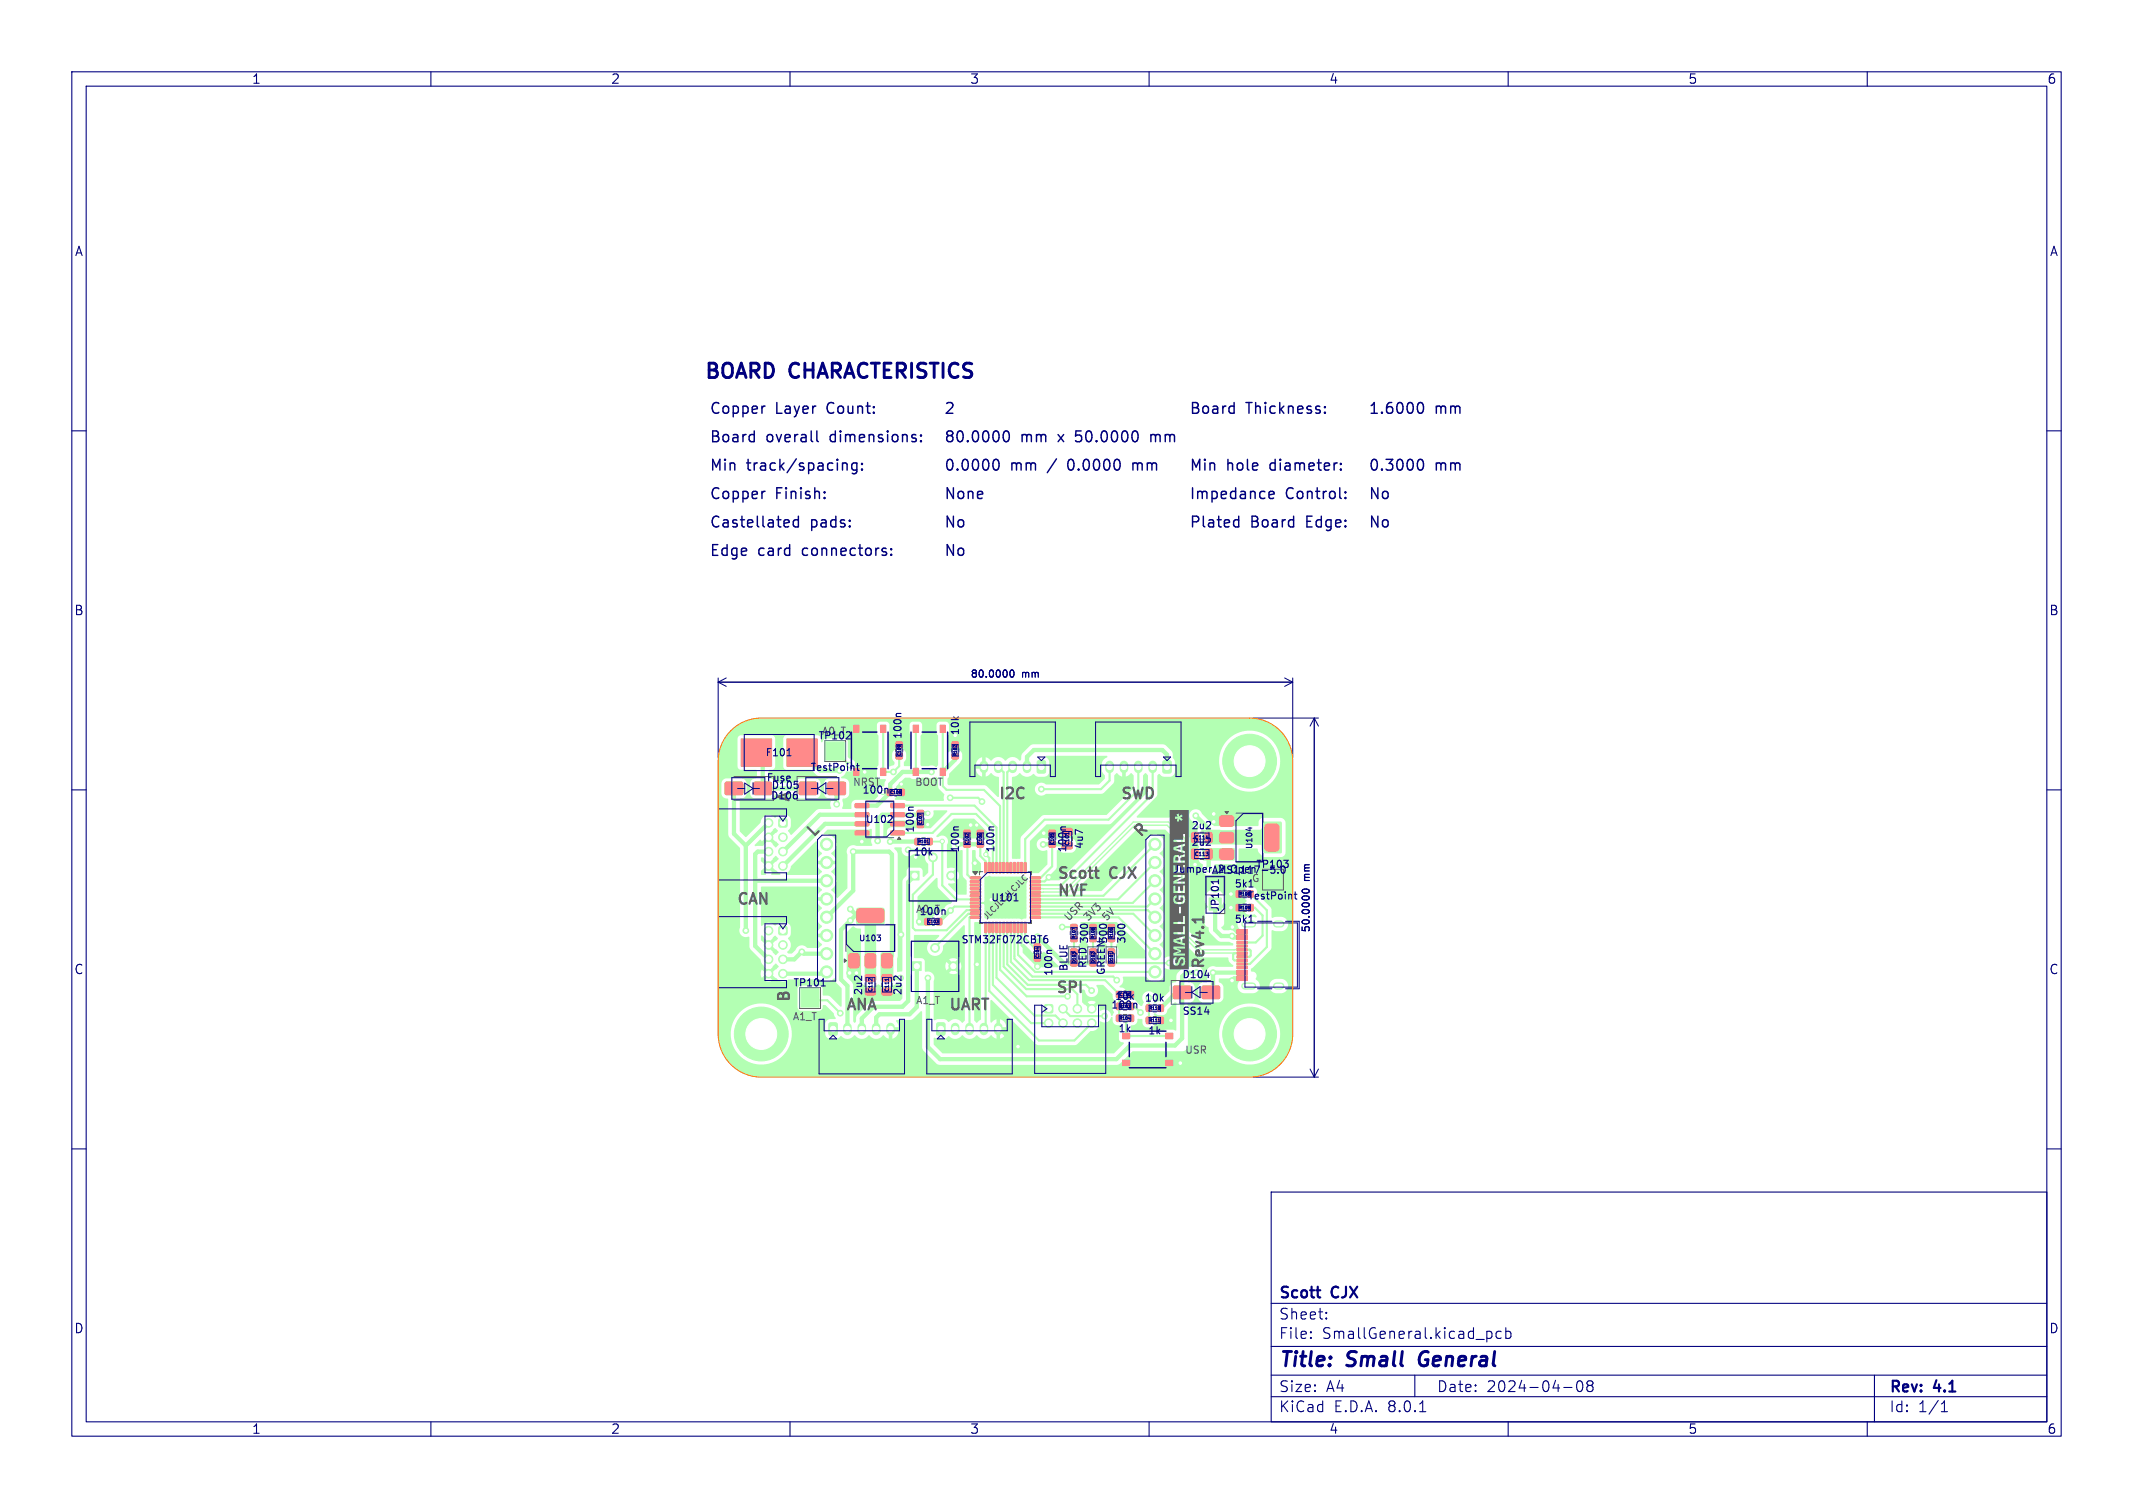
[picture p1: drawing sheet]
<svg xmlns="http://www.w3.org/2000/svg" width="297mm" height="210mm" viewBox="0 0 297 210" stroke-linecap="round" stroke-linejoin="round" font-family="sans-serif">
<defs><g id="words">
<g font-size="2.8" fill="#000080">
<text x="98" y="53.7">BOARD</text>
<text x="110.1" y="53.7">CHARACTERISTICS</text>
<text x="178" y="190.9">Title:</text>
<text x="187.7" y="190.9">Small</text>
<text x="198.5" y="190.9">General</text>
</g>
<g font-size="2.1" fill="#000080">
<text x="98.8" y="58.1">Copper</text>
<text x="108" y="58.1">Layer</text>
<text x="115.4" y="58.1">Count:</text>
<text x="131.4" y="58.1">2</text>
<text x="165.6" y="58.1">Board</text>
<text x="173.5" y="58.1">Thickness:</text>
<text x="190.5" y="58.1">1.6000</text>
<text x="199.8" y="58.1">mm</text>
<text x="98.8" y="62.1">Board</text>
<text x="106.7" y="62.1">overall</text>
<text x="115.8" y="62.1">dimensions:</text>
<text x="131.4" y="62.1">80.0000</text>
<text x="142.1" y="62.1">mm</text>
<text x="147.6" y="62.1">x</text>
<text x="150.2" y="62.1">50.0000</text>
<text x="161" y="62.1">mm</text>
<text x="98.8" y="66">Min</text>
<text x="98.8" y="70">Copper</text>
<text x="104" y="66">track/spacing:</text>
<text x="108" y="70">Finish:</text>
<text x="131.4" y="66">0.0000</text>
<text x="131.4" y="70">None</text>
<text x="140.7" y="66">mm</text>
<text x="146.2" y="66">/</text>
<text x="149.2" y="66">0.0000</text>
<text x="158.5" y="66">mm</text>
<text x="165.6" y="70">Impedance</text>
<text x="165.6" y="66">Min</text>
<text x="170.8" y="66">hole</text>
<text x="177" y="66">diameter:</text>
<text x="179" y="70">Control:</text>
<text x="190.5" y="66">0.3000</text>
<text x="190.5" y="70">No</text>
<text x="199.8" y="66">mm</text>
<text x="98.8" y="77.9">Edge</text>
<text x="98.8" y="73.9">Castellated</text>
<text x="105.5" y="77.9">card</text>
<text x="111.9" y="77.9">connectors:</text>
<text x="112.8" y="73.9">pads:</text>
<text x="131.4" y="77.9">No</text>
<text x="131.4" y="73.9">No</text>
<text x="165.6" y="73.9">Plated</text>
<text x="174.2" y="73.9">Board</text>
<text x="182.1" y="73.9">Edge:</text>
<text x="190.5" y="73.9">No</text>
<text x="110.4" y="111.9" transform="rotate(-90 110.4 111.9)">A</text>
<text x="113.4" y="117.1" transform="rotate(-45 113.4 117.1)">L</text>
<text x="159" y="117.1" transform="rotate(-45 159 117.1)">R</text>
<text x="178" y="184">Sheet:</text>
<text x="178" y="181.2">Scott</text>
<text x="185.5" y="181.2">CJX</text>
<text x="178" y="186.7">File:</text>
<text x="184.1" y="186.7">SmallGeneral.kicad_pcb</text>
<text x="178" y="196.9">KiCad</text>
<text x="178" y="194.1">Size:</text>
<text x="184.7" y="194.1">A4</text>
<text x="185.7" y="196.9">E.D.A.</text>
<text x="193.3" y="196.9">8.0.1</text>
<text x="200" y="194.1">Date:</text>
<text x="207" y="194.1">2024-04-08</text>
<text x="263" y="194.3">Rev:</text>
<text x="263" y="196.9">Id:</text>
<text x="267.1" y="196.9">1/1</text>
<text x="269.4" y="194.3">4.1</text>
</g>
<g font-size="2.1" fill="#626262">
<text x="138.9" y="111.7">I2C</text>
<text x="155.9" y="111.7">SWD</text>
<text x="147.2" y="122.8">Scott</text>
<text x="147.2" y="125.2">NVF</text>
<text x="154.7" y="122.8">CJX</text>
<text x="102.4" y="126.4">CAN</text>
<text x="167.7" y="135.1" transform="rotate(-90 167.7 135.1)">Rev4.1</text>
<text x="110.4" y="139.8" transform="rotate(-90 110.4 139.8)">B</text>
<text x="117.6" y="141.1">ANA</text>
<text x="131.9" y="141.1">UART</text>
<text x="146.9" y="138.7">SPI</text>
</g>
<g font-size="1.8" fill="#000080">
<text x="35" y="11.9">1</text>
<text x="85" y="11.9">2</text>
<text x="135" y="11.9">3</text>
<text x="185" y="11.9">4</text>
<text x="235" y="11.9">5</text>
<text x="285" y="11.9">6</text>
<text x="10.3" y="35.9">A</text>
<text x="285.4" y="35.9">A</text>
<text x="10.3" y="85.9">B</text>
<text x="285.3" y="85.9">B</text>
<text x="10.3" y="135.9">C</text>
<text x="285.3" y="135.9">C</text>
<text x="10.3" y="185.9">D</text>
<text x="285.3" y="185.9">D</text>
<text x="35" y="199.9">1</text>
<text x="85" y="199.9">2</text>
<text x="135" y="199.9">3</text>
<text x="185" y="199.9">4</text>
<text x="235" y="199.9">5</text>
<text x="285" y="199.9">6</text>
</g>
<g font-size="1.4" fill="#000080">
<text x="135.1" y="94.6">80.0000</text>
<text x="142.3" y="94.6">mm</text>
<text x="106.5" y="105.5">F101</text>
<text x="112.7" y="107.6">TestPoint</text>
<text x="113.9" y="103.2">TP102</text>
<text x="114.3" y="102.4">A0_T</text>
<text x="125.7" y="103" transform="rotate(-90 125.7 103)">100n</text>
<text x="133.7" y="102.5" transform="rotate(-90 133.7 102.5)">10k</text>
<text x="106.7" y="109">Fuse</text>
<text x="107.2" y="111.5">D106</text>
<text x="107.3" y="110.1">D105</text>
<text x="120" y="110.7">100n</text>
<text x="120.5" y="114.8">U102</text>
<text x="127.1" y="119.4">10k</text>
<text x="127.4" y="116.1" transform="rotate(-90 127.4 116.1)">100n</text>
<text x="133.7" y="118.8" transform="rotate(-90 133.7 118.8)">100n</text>
<text x="138.7" y="118.8" transform="rotate(-90 138.7 118.8)">100n</text>
<text x="148.7" y="118.8" transform="rotate(-90 148.7 118.8)">100n</text>
<text x="151" y="118.3" transform="rotate(-90 151 118.3)">4u7</text>
<text x="165.8" y="115.7">2u2</text>
<text x="165.8" y="118">2u2</text>
<text x="137.9" y="125.7">U101</text>
<text x="163.3" y="121.8">Jumper_2_Open</text>
<text x="168.6" y="121.9">AMS1117-5.0</text>
<text x="171.8" y="123.8">5k1</text>
<text x="173.7" y="125.5">TestPoint</text>
<text x="174.3" y="122.9">G</text>
<text x="174.8" y="121.1">TP103</text>
<text x="182.6" y="122.7" transform="rotate(-90 182.6 122.7)">mm</text>
<text x="127.9" y="127.6">100n</text>
<text x="133.8" y="131.6">STM32F072CBT6</text>
<text x="151.5" y="128.5" transform="rotate(-45 151.5 128.5)">3V3</text>
<text x="154" y="128.5" transform="rotate(-45 154 128.5)">5V</text>
<text x="156.9" y="131.5" transform="rotate(-90 156.9 131.5)">300</text>
<text x="169.9" y="127.1" transform="rotate(-90 169.9 127.1)">JP101</text>
<text x="171.8" y="128.7">5k1</text>
<text x="182.6" y="129.9" transform="rotate(-90 182.6 129.9)">50.0000</text>
<text x="110.4" y="137.6">TP101</text>
<text x="146.7" y="136" transform="rotate(-90 146.7 136)">100n</text>
<text x="148.8" y="135.3" transform="rotate(-90 148.8 135.3)">BLUE</text>
<text x="151.5" y="134.9" transform="rotate(-90 151.5 134.9)">RED 300</text>
<text x="154" y="135.9" transform="rotate(-90 154 135.9)">GREEN300</text>
<text x="164.5" y="136.4">D104</text>
<text x="120.2" y="138.7" transform="rotate(-90 120.2 138.7)">2u2</text>
<text x="125.7" y="138.7" transform="rotate(-90 125.7 138.7)">2u2</text>
<text x="154.6" y="140.7">100n</text>
<text x="155.2" y="139.4">10k</text>
<text x="155.6" y="144">1k</text>
<text x="159.3" y="139.7">10k</text>
<text x="164.6" y="141.5">SS14</text>
<text x="159.8" y="144.3">1k</text>
</g>
<g font-size="1.4" fill="#626262">
<text x="118.7" y="109.5">NRST</text>
<text x="127.4" y="109.5">BOOT</text>
<text x="127.4" y="127.2">A0_T</text>
<text x="148.8" y="128.5" transform="rotate(-45 148.8 128.5)">USR</text>
<text x="110.3" y="142.2">A1_T</text>
<text x="127.4" y="139.9">A1_T</text>
<text x="164.9" y="146.8">USR</text>
</g>
<g font-size="1.1" fill="#000080">
<text x="174.5" y="118.3" transform="rotate(-90 174.5 118.3)">U104</text>
<text x="119.5" y="131.2">U103</text>
<text x="137.4" y="128.2" transform="rotate(-45 137.4 128.2)">JLCJLCJLCJLC</text>
</g>
<g font-size=".7" fill="#000080">
<text x="149" y="117.8" transform="rotate(-90 149 117.8)">C101</text>
<text x="166.3" y="117">C114</text>
<text x="166.3" y="119.3">C113</text>
<text x="121.6" y="138.2" transform="rotate(-90 121.6 138.2)">C112</text>
<text x="123.9" y="138.2" transform="rotate(-90 123.9 138.2)">C111</text>
</g>
<g font-size=".6" fill="#000080">
<text x="125.5" y="105.3" transform="rotate(-90 125.5 105.3)">C109</text>
<text x="133.3" y="105.3" transform="rotate(-90 133.3 105.3)">R102</text>
<text x="123.9" y="110.6">C108</text>
<text x="127.8" y="117.5">R101</text>
<text x="128.4" y="114.9" transform="rotate(-90 128.4 114.9)">C107</text>
<text x="134.9" y="117.6" transform="rotate(-90 134.9 117.6)">C102</text>
<text x="136.8" y="117.6" transform="rotate(-90 136.8 117.6)">C106</text>
<text x="146.8" y="117.6" transform="rotate(-90 146.8 117.6)">C105</text>
<text x="172.5" y="124.8">R108</text>
<text x="129.1" y="128.6">C103</text>
<text x="149.8" y="130.8" transform="rotate(-90 149.8 130.8)">R107</text>
<text x="152.5" y="130.8" transform="rotate(-90 152.5 130.8)">R106</text>
<text x="155" y="130.8" transform="rotate(-90 155 130.8)">R105</text>
<text x="172.5" y="126.7">R109</text>
<text x="144.7" y="133.5" transform="rotate(-90 144.7 133.5)">C104</text>
<text x="149.8" y="134.2" transform="rotate(-90 149.8 134.2)">D103</text>
<text x="152.5" y="134.2" transform="rotate(-90 152.5 134.2)">D102</text>
<text x="155" y="134.2" transform="rotate(-90 155 134.2)">D101</text>
<text x="155.8" y="140.4">R103</text>
<text x="155.8" y="138.8">C110</text>
<text x="155.8" y="142.1">R104</text>
<text x="160" y="140.7">R110</text>
<text x="160" y="142.4">R111</text>
</g>
</g></defs>
<g fill="#b3ffb3" stroke="#b3ffb3" stroke-width=".14">
<path d="M147.9 117.3h1.3l.1 .2v.6l-.2 .1h-1.1l-.1-.2z"/>
<path d="M147.9 115.4h1.3l.1 .2v.6l-.2 .2-1.1-.1-.1-.2z"/>
<path d="M122.8 135.8l1.3-.1 .1 .2v.6l-.2 .2h-1.1l-.1-.2z"/>
<path d="M122.8 137.7l1.3-.1 .1 .3v.5l-.2 .2h-1.1l-.1-.3z"/>
<path d="M173.8 126h.7v.8h-.7z"/>
<path d="M172.1 126h.7v.8h-.7z"/>
<path d="M111.3 109l.2-.1 2.2 .1 .1 .1-.1 1.5-.2 .1-2.2-.1-.1-.1z"/>
<path d="M115.3 109l.2-.1 2.2 .1 .1 .1-.1 1.5-.2 .1-2.2-.1-.1-.1z"/>
<path d="M135.1 122.1h1.4l.1 .2-.1 .1h-1.3z"/>
<path d="M135.1 122.6h1.4l.1 .2-.1 .1h-1.3z"/>
<path d="M135.1 123.1h1.4l.1 .2-.1 .1h-1.3z"/>
<path d="M135.1 123.6h1.4l.1 .2-.1 .1h-1.3z"/>
<path d="M135.1 124.1h1.4l.1 .2-.1 .1h-1.3z"/>
<path d="M135.1 124.6h1.4l.1 .2-.1 .1h-1.3z"/>
<path d="M135.1 125.1h1.4l.1 .2-.1 .1h-1.3z"/>
<path d="M135.1 125.6h1.4l.1 .2-.1 .1h-1.3z"/>
<path d="M135.1 126.1h1.4l.1 .2-.1 .1h-1.3z"/>
<path d="M135.1 126.6h1.4l.1 .2-.1 .1h-1.3z"/>
<path d="M135.1 127.1h1.4l.1 .2-.1 .1h-1.3z"/>
<path d="M135.1 127.6h1.4l.1 .2-.1 .1h-1.3z"/>
<path d="M137.1 128.4l.3 .1v1.3l-.1 .1-.2-.1z"/>
<path d="M137.6 128.4l.3 .1v1.3l-.1 .1-.2-.1z"/>
<path d="M138.1 128.4l.3 .1v1.3l-.1 .1-.2-.1z"/>
<path d="M138.6 128.4l.3 .1v1.3l-.1 .1-.2-.1z"/>
<path d="M139.1 128.4l.3 .1v1.3l-.1 .1-.2-.1z"/>
<path d="M139.6 128.4l.3 .1v1.3l-.1 .1-.2-.1z"/>
<path d="M140.1 128.4l.3 .1v1.3l-.1 .1-.2-.1z"/>
<path d="M140.6 128.4l.3 .1v1.3l-.1 .1-.2-.1z"/>
<path d="M141.1 128.4l.3 .1v1.3l-.1 .1-.2-.1z"/>
<path d="M141.6 128.4l.3 .1v1.3l-.1 .1-.2-.1z"/>
<path d="M142.1 128.4l.3 .1v1.3l-.1 .1-.2-.1z"/>
<path d="M142.6 128.4l.3 .1v1.3l-.1 .1-.2-.1z"/>
<path d="M143.4 127.6h1.4l.1 .2-.1 .1h-1.3z"/>
<path d="M143.4 127.1h1.4l.1 .2-.1 .1h-1.3z"/>
<path d="M143.4 126.6h1.4l.1 .2-.1 .1h-1.3z"/>
<path d="M143.4 126.1h1.4l.1 .2-.1 .1h-1.3z"/>
<path d="M143.4 125.6h1.4l.1 .2-.1 .1h-1.3z"/>
<path d="M143.4 125.1h1.4l.1 .2-.1 .1h-1.3z"/>
<path d="M143.4 124.6h1.4l.1 .2-.1 .1h-1.3z"/>
<path d="M143.4 124.1h1.4l.1 .2-.1 .1h-1.3z"/>
<path d="M143.4 123.6h1.4l.1 .2-.1 .1h-1.3z"/>
<path d="M143.4 123.1h1.4l.1 .2-.1 .1h-1.3z"/>
<path d="M143.4 122.6h1.4l.1 .2-.1 .1h-1.3z"/>
<path d="M143.4 122.1h1.4l.1 .2-.1 .1h-1.3z"/>
<path d="M142.6 120.1l.3 .1v1.3l-.1 .1-.2-.1z"/>
<path d="M142.1 120.1l.3 .1v1.3l-.1 .1-.2-.1z"/>
<path d="M141.6 120.1l.3 .1v1.3l-.1 .1-.2-.1z"/>
<path d="M141.1 120.1l.3 .1v1.3l-.1 .1-.2-.1z"/>
<path d="M140.6 120.1l.3 .1v1.3l-.1 .1-.2-.1z"/>
<path d="M140.1 120.1l.3 .1v1.3l-.1 .1-.2-.1z"/>
<path d="M139.6 120.1l.3 .1v1.3l-.1 .1-.2-.1z"/>
<path d="M139.1 120.1l.3 .1v1.3l-.1 .1-.2-.1z"/>
<path d="M138.6 120.1l.3 .1v1.3l-.1 .1-.2-.1z"/>
<path d="M138.1 120.1l.3 .1v1.3l-.1 .1-.2-.1z"/>
<path d="M137.6 120.1l.3 .1v1.3l-.1 .1-.2-.1z"/>
<path d="M137.1 120.1l.3 .1v1.3l-.1 .1-.2-.1z"/>
<path d="M130.3 127.9h.8v.9h-.8z"/>
<path d="M128.8 127.9h.8v.9h-.8z"/>
<path d="M144 131.5h.9v.8h-.9z"/>
<path d="M144 133h.9v.8h-.9z"/>
<path d="M124.8 104.9h.8v.8h-.8z"/>
<path d="M124.8 103.3h.8v.8h-.8z"/>
<path d="M120.5 135.8l1.3-.1 .1 .2v.6l-.2 .2h-1.1l-.1-.2z"/>
<path d="M120.5 137.7l1.3-.1 .1 .3v.5l-.2 .2h-1.1l-.1-.3z"/>
<path d="M154.3 132.2h.9v.7h-.9z"/>
<path d="M154.3 133.8h.9v.7h-.9z"/>
<path d="M108.5 114.1l.2-.1 .8 .1 .1 .1-.1 .9-.1 .1-.9-.1-.1-.2z"/>
<path d="M108.5 129.1l.2-.1 .8 .1 .1 .1-.1 .9-.1 .1-.9-.1-.1-.2z"/>
<path d="M115.5 142.5l.9-.1 .2 .2v1.3l-.2 .3h-.7l-.3-.2z"/>
<path d="M130.5 142.5l.9-.1 .2 .2v1.3l-.2 .3h-.8l-.2-.2z"/>
<path d="M145.5 140l.2-.1 .8 .1 .1 .1-.1 .9-.1 .1-.9-.1-.1-.2z"/>
<path d="M144.5 106l.8-.1 .3 .2v1.3l-.2 .3h-.8l-.2-.2z"/>
<path d="M162 106l.9-.1 .2 .2v1.3l-.2 .3h-.7l-.3-.2z"/>
<path d="M146.1 117.2h.8v.8h-.8z"/>
<path d="M146.1 115.6h.8v.8h-.8z"/>
<path d="M111.5 137.8h2.6v2.4h-2.6z"/>
<path d="M151.8 132.2h.8v.7h-.8z"/>
<path d="M151.8 133.8h.8v.7h-.8z"/>
<path d="M124 115.7h1.9v.5l-.1 .1h-1.7l-.1-.1z"/>
<path d="M124 114.5l1.9-.1v.5l-.1 .1h-1.7l-.1-.1z"/>
<path d="M124 113.2h1.9v.5l-.1 .1h-1.7l-.1-.2z"/>
<path d="M124 111.9h1.9v.5l-.1 .1h-1.7l-.1-.2z"/>
<path d="M119.1 111.9h1.8l.1 .5-.2 .1h-1.7v-.2z"/>
<path d="M119.1 113.2h1.8l.1 .5-.2 .1h-1.7v-.2z"/>
<path d="M119.1 114.5l1.8-.1 .1 .5-.2 .1h-1.7v-.1z"/>
<path d="M119.1 115.7h1.8l.1 .5-.2 .1h-1.7v-.1z"/>
<path d="M168.3 125.1h1.7v1.7h-1.7z"/>
<path d="M149.1 132.2h.9v.7h-.9z"/>
<path d="M149.1 133.8h.9v.7h-.9z"/>
<path d="M130.9 101h.7v1h-.7z"/>
<path d="M130.9 107h.7v1h-.7z"/>
<path d="M127.2 101h.7v1h-.7z"/>
<path d="M127.2 107h.7v1h-.7z"/>
<path d="M163.4 137.4l.2-.1 2.2 .1 .1 .1-.1 1.5-.2 .1-2.2-.1-.1-.1z"/>
<path d="M167.4 137.4l.2-.1 2.2 .1 .1 .1-.1 1.5-.2 .1-2.2-.1-.1-.1z"/>
<path d="M127 133.9h1.3v1.3h-1.3z"/>
<path d="M118.2 133l.3-.2h.9l.2 .2 .1 1.4-.2 .3-1 .1-.3-.2-.1-.2z"/>
<path d="M120.5 133l.3-.2h.9l.2 .2v1.4l-.1 .3-1 .1-.3-.2z"/>
<path d="M119.4 126.6l.4-.1 3 .1 .3 .3-.1 1.3-.2 .2-.2 .1-3-.1-.3-.4v-1.1z"/>
<path d="M122.9 132.9l1-.1 .3 .2v1.4l-.1 .3-1 .1-.3-.2v-1.4z"/>
<path d="M154.3 130.4h.9v.7h-.9z"/>
<path d="M154.3 128.8h.9v.7h-.9z"/>
<path d="M103.2 102.9h4.2v3.8h-4.2z"/>
<path d="M109.6 102.9h4.2v3.8h-4.2z"/>
<path d="M172.2 135.9h1.5v.6h-1.5z"/>
<path d="M172.2 135.2h1.5v.6h-1.5z"/>
<path d="M172.2 134.1h1.5v.3h-1.5z"/>
<path d="M172.2 133.1h1.5v.3h-1.5z"/>
<path d="M172.2 132.6h1.5v.3h-1.5z"/>
<path d="M172.2 131.6h1.5v.3h-1.5z"/>
<path d="M172.2 130.2h1.5v.6h-1.5z"/>
<path d="M172.2 129.5h1.5v.6h-1.5z"/>
<path d="M172.2 131.1h1.5v.3h-1.5z"/>
<path d="M172.2 132.1h1.5v.3h-1.5z"/>
<path d="M172.2 133.6h1.5v.3h-1.5z"/>
<path d="M172.2 134.6h1.5v.3h-1.5z"/>
<path d="M127.7 112.9h.9v.8h-.9z"/>
<path d="M127.7 114.4h.9v.8h-.9z"/>
<path d="M156.3 143.9h1v.7h-1z"/>
<path d="M162.3 143.9h1v.7h-1z"/>
<path d="M156.3 147.6h1v.8h-1z"/>
<path d="M162.3 147.6h1v.8h-1z"/>
<path d="M172.1 124.1h.7v.8h-.7z"/>
<path d="M127.4 116.8h.7v.8h-.7z"/>
<path d="M129.1 116.8h.7v.8h-.7z"/>
<path d="M149.1 130.4h.9v.7h-.9z"/>
<path d="M149.1 128.8h.9v.7h-.9z"/>
<path d="M122.6 101h.8v1h-.8z"/>
<path d="M122.6 107h.8v1h-.8z"/>
<path d="M118.8 101h.8v1h-.8z"/>
<path d="M118.8 107h.8v1h-.8z"/>
<path d="M167.9 116l.7-.1 .2 .2v1l-.2 .2-.6 .1-.2-.2z"/>
<path d="M166 116l.6-.1 .3 .2v1l-.2 .2-.5 .1-.3-.2z"/>
<path d="M167.9 118.3l.7-.1 .2 .2v1l-.2 .2-.6 .1-.2-.2z"/>
<path d="M166 118.3l.6-.1 .3 .2v1l-.2 .2-.5 .1-.3-.2z"/>
<path d="M105 109l.2-.1 2.2 .1v.1v1.5l-.2 .1-2.2-.1v-.1z"/>
<path d="M101 109l.2-.1 2.2 .1v.1v1.5l-.2 .1-2.2-.1v-.1z"/>
<path d="M170 113.7l.2-.1 1.4 .1 .2 .3-.1 .9-.3 .2-1.4-.1-.2-.3v-.8z"/>
<path d="M170 116l.2-.1 1.4 .1 .2 .3-.1 .9-.3 .2-1.4-.1-.2-.3v-.8z"/>
<path d="M176.2 114.9l.3-.1h1.1h.2l.2 .2 .1 3.1-.3 .4h-1.3l-.3-.2-.1-3.1z"/>
<path d="M170 118.3l.2-.1 1.4 .1 .2 .3-.1 .9-.3 .2-1.4-.1-.2-.3v-.8z"/>
<path d="M132.6 105h.8v.7h-.8z"/>
<path d="M132.6 103.3h.8v.7h-.8z"/>
<path d="M155.5 141.4h.7v.8h-.7z"/>
<path d="M157.1 141.4h.7v.8h-.7z"/>
<path d="M126.7 121.3h1.3v1.3h-1.3z"/>
<path d="M115.1 103.4h2.4v2.4h-2.4z"/>
<path d="M176 121.2h2.5v2.6h-2.5z"/>
<path d="M161.3 140h.7v.8h-.7z"/>
<path d="M159.6 140h.7v.8h-.7z"/>
<path d="M134.2 117.2h.9v.8h-.9z"/>
<path d="M134.2 115.6h.9v.8h-.9z"/>
<path d="M151.8 130.4h.8v.7h-.8z"/>
<path d="M151.8 128.8h.8v.7h-.8z"/>
<path d="M123.6 109.9h.7v.9h-.7z"/>
<path d="M125.1 109.9h.8v.9h-.8z"/>
<path d="M136.1 117.2h.8v.8h-.8z"/>
<path d="M136.1 115.6h.8v.8h-.8z"/>
<path d="M159.6 141.7h.7v.8h-.7z"/>
<path d="M161.3 141.7h.7v.8h-.7z"/>
<circle cx="107" cy="114.6" r=".6"/>
<circle cx="107" cy="116.6" r=".6"/>
<circle cx="107" cy="118.6" r=".6"/>
<circle cx="107" cy="120.6" r=".6"/>
<circle cx="109" cy="116.6" r=".6"/>
<circle cx="109" cy="118.6" r=".6"/>
<circle cx="109" cy="120.6" r=".6"/>
<circle cx="107" cy="129.6" r=".6"/>
<circle cx="107" cy="131.6" r=".6"/>
<circle cx="107" cy="133.6" r=".6"/>
<circle cx="107" cy="135.6" r=".6"/>
<circle cx="109" cy="131.6" r=".6"/>
<circle cx="109" cy="133.6" r=".6"/>
<circle cx="109" cy="135.6" r=".6"/>
<circle cx="148" cy="140.5" r=".6"/>
<circle cx="150" cy="140.5" r=".6"/>
<circle cx="152" cy="140.5" r=".6"/>
<circle cx="146" cy="142.5" r=".6"/>
<circle cx="148" cy="142.5" r=".6"/>
<circle cx="150" cy="142.5" r=".6"/>
<circle cx="152" cy="142.5" r=".6"/>
<circle cx="106" cy="144" r="2.35"/>
<circle cx="106" cy="144" r="3.7"/>
<circle cx="174" cy="106" r="2.35"/>
<circle cx="174" cy="106" r="3.7"/>
<circle cx="174" cy="144" r="2.35"/>
<circle cx="174" cy="144" r="3.7"/>
<circle cx="115.1" cy="117.6" r=".85"/>
<circle cx="115.1" cy="120.1" r=".85"/>
<circle cx="115.1" cy="122.7" r=".85"/>
<circle cx="115.1" cy="125.2" r=".85"/>
<circle cx="115.1" cy="127.7" r=".85"/>
<circle cx="115.1" cy="130.3" r=".85"/>
<circle cx="115.1" cy="132.8" r=".85"/>
<circle cx="115.1" cy="135.4" r=".85"/>
<circle cx="160.8" cy="117.6" r=".85"/>
<circle cx="160.8" cy="120.1" r=".85"/>
<circle cx="160.8" cy="122.7" r=".85"/>
<circle cx="160.8" cy="125.2" r=".85"/>
<circle cx="160.8" cy="127.7" r=".85"/>
<circle cx="160.8" cy="130.3" r=".85"/>
<circle cx="160.8" cy="132.8" r=".85"/>
<circle cx="160.8" cy="135.4" r=".85"/>
<circle cx="169.2" cy="123.4" r=".85"/>
<circle cx="130.2" cy="132" r=".61"/>
<circle cx="132.7" cy="134.5" r=".61"/>
<circle cx="129.9" cy="119.4" r=".61"/>
<circle cx="132.4" cy="121.9" r=".61"/>
<circle cx="132.3" cy="126.8" r=".4"/>
<circle cx="118.4" cy="126.6" r=".4"/>
<circle cx="123.9" cy="117.2" r=".4"/>
<circle cx="144.4" cy="130.4" r=".4"/>
<circle cx="153.8" cy="141.5" r=".4"/>
<circle cx="129.7" cy="107.5" r=".4"/>
<circle cx="158.8" cy="141" r=".4"/>
<circle cx="118.4" cy="128.2" r=".4"/>
<circle cx="145.3" cy="117.6" r=".4"/>
<circle cx="135.2" cy="114.9" r=".4"/>
<circle cx="120.4" cy="107.5" r=".4"/>
<circle cx="137.3" cy="119" r=".3"/>
<circle cx="169" cy="114.5" r=".4"/>
<circle cx="129.2" cy="114.8" r=".3"/>
<circle cx="120" cy="117.2" r=".4"/>
<circle cx="141.8" cy="145.8" r=".4"/>
<circle cx="146" cy="122.2" r=".4"/>
<circle cx="171.6" cy="129.1" r=".4"/>
<circle cx="125.4" cy="130.2" r=".4"/>
<circle cx="150" cy="115.8" r=".4"/>
<circle cx="136" cy="114.9" r=".3"/>
<circle cx="166.4" cy="120.4" r=".4"/>
<circle cx="169" cy="113.4" r=".4"/>
<circle cx="144.5" cy="134.6" r=".4"/>
<circle cx="118.3" cy="135.5" r=".4"/>
<circle cx="171.4" cy="126.4" r=".4"/>
<circle cx="136.1" cy="134.3" r=".4"/>
<circle cx="171.4" cy="124.5" r=".4"/>
<circle cx="128" cy="128.4" r=".4"/>
<circle cx="145.3" cy="116" r=".4"/>
<circle cx="153.5" cy="129.1" r=".4"/>
<circle cx="171.5" cy="136.5" r=".4"/>
<circle cx="125.5" cy="109.2" r=".3"/>
<circle cx="156" cy="129.1" r=".4"/>
<circle cx="164.3" cy="148.1" r=".4"/>
<circle cx="135.7" cy="120.2" r=".4"/>
<circle cx="163" cy="142.1" r=".4"/>
<circle cx="119.2" cy="135.5" r=".4"/>
<circle cx="129.2" cy="113.2" r=".3"/>
<circle cx="162.8" cy="134.1" r=".4"/>
<circle cx="122.2" cy="117.1" r=".4"/>
<circle cx="166.5" cy="113.6" r=".4"/>
<circle cx="131.2" cy="117.2" r=".3"/>
<circle cx="124.4" cy="107.5" r=".4"/>
<circle cx="132.3" cy="111.1" r=".4"/>
<circle cx="145" cy="109.9" r=".4"/>
<circle cx="136.7" cy="111.6" r=".4"/>
<circle cx="168.9" cy="135.5" r=".4"/>
<circle cx="171.6" cy="130.4" r=".4"/>
<circle cx="111.6" cy="132.6" r=".4"/>
<circle cx="126.5" cy="118.4" r=".4"/>
<circle cx="116.5" cy="112" r=".4"/>
<circle cx="103.8" cy="129.6" r=".4"/>
<circle cx="129.2" cy="136.2" r=".4"/>
<circle cx="118.8" cy="118.6" r=".4"/>
<circle cx="125.4" cy="136.2" r=".4"/>
<circle cx="117" cy="141.1" r=".4"/>
<circle cx="152" cy="137.9" r=".4"/>
<circle cx="155.5" cy="136.5" r=".4"/>
<circle cx="147.9" cy="129.1" r=".4"/>
</g>
<g fill="none" stroke="#b3ffb3" stroke-width="1.2">
<path d="M137 106.5v.6M139 106.5v.6M141 106.5v.6M143 106.5v.6M154.5 106.5v.6M156.5 106.5v.6M158.5 106.5v.6M160.5 106.5v.6M118 143v.6M120 143v.6M122 143v.6M124 143v.6"/>
<path d="M133 143v.6M135 143v.6M137 143v.6M139 143v.6"/>
</g>
<path d="M173.3 137.3h1.1M173.3 128.7h1.1M177.7 137.3h.6M177.7 128.7h.6" fill="none" stroke="#b3ffb3" stroke-width="1"/>
<g fill="none" stroke="#b3ffb3" stroke-width=".3">
<path d="M116.3 104.6l2 2M119.2 101.5v6h1.2M123 101.5v6h1.4l.8-.8v-1.4M125 112.2h10.7l3.1 3v5.6M125 116h4.8l2.7-2.6h3.4l2.3 2.3v5.1M125.2 102.3v1.4M126.5 118.4h2.3l1.1 1v2.4l-2.8 2.8v4.6l.4 .3h4.3l2.8-2.7h1.2M127.5 101.5v6M131.2 117.2v6.1l2 1.9h2.6M131.3 101.5v8l.5 .5h5.2l2.2 2.2v8.6M132.3 111.1h3.9l.5 .5M133 102.4v1.3"/>
<path d="M134.7 117.6v4.2l.5 .4h.6M136.5 117.6v1.6l.7 .7v.9M137.3 119l.5 .5v1.3M139 106.8l.8 .7v13.3M141 106.8l-.8 .7v13.3M146.5 117.6v3.1l-1.6 1.5h-.7M154.5 106.8v1.9l-1.2 1.2h-8.3M158.5 106.8v3.2l-4.2 4.1h-8.8l-2.7 2.7v4M160.5 106.8v3.7l-12.7 12.7h-3.6M160.8 117.6l-7.2 7.2h-9.4M112.8 139l.3 .3h2.1l1.8 1.8M135.8 126.2h-2.9l-.5 .6"/>
<path d="M135.8 125.8h1.7M135.8 127.8h-.8v15.5M135.8 127.2h-1l-4.6 4.7v.1M137.2 129.2v13.9M137.8 129.2v8.8l6.8 6.9h5l2.4-2.4M138.2 129.2v8l5.4 5.3h2.4M138.8 129.2v7l5.2 5.2h3l1 1.1M139.2 129.2v5.9l3.7 3.7h5.7M139.8 129.2v5.4l3.1 3.2h6.4M140.2 129.2v5.1l2.9 2.9h8.1l.8 .7M140.8 129.2v4.7l2.5 2.6h10.6l2 2M141.2 129.2v4.3l2.6 2.5h11.2l.5 .5"/>
<path d="M141.8 129.2v3.8l2.3 2.4h16.7M142.2 129.2v2.4l1.8 1.8h.5M142.8 129.2v1.5M144.2 126.8h15.6l1 .9M144.2 127.8h11.6l5 5M144.2 127.2h13.6l3 3.1M146 122.2l-.5 .6h-1.3M147.9 129.1h1.6M149.5 130.8v1.7M150 138.5v2M152.2 129.1h1.3M154.7 129.1h1.3"/>
<path d="M155.8 138.5v3.3M159.9 138.9v1.5M160.8 125.2l-1 1h-15.6M160.8 122.7l-3.1 3.1h-13.5M160.8 120.1l-5.1 5.1h-11.5M162.8 134.1h-8M171.4 124.5h1.1M171.4 126.4h.1M171.4 126.4h1.1M173 132.2h1l.2 .2v.7l-.2 .1h-1M173 132.8h-1.1l-.2 .1v.7l.2 .2h1.1M174.1 126.4h.6l1.1 1.1v2.8l-.9 .9h-1.9"/>
<path d="M174.1 124.5l2.3 2.3v5.1l-2.4 2.3h-1M148 140.5l1 1h4.8M156.8 148l7.5 .1M156.8 144.3h6M157.5 141.8l-.7 .7M157.9 140.2l.9 .8M160 140.4v1.7M161.6 142.1h1.4"/>
</g>
<g fill="none" stroke="#b3ffb3" stroke-width=".6">
<path d="M102.2 109.8v6.3l1.6 1.7M103.8 117.8v11.8M105.3 104.8l.9 .9v4.1h6.3M107 118.6h-1.5l-.4 .3v12.8l1.9 1.9M107 114.6l-3.2 3.2M111.7 104.8l2.5 2.5h2.7M116.5 109.8v2.2M120 114.7h-5.1l-5.9 5.9M120 116v1.2M120 113.5h-5.8l-5.2 5.1M122.2 114.1v3M122.9 110.4h1"/>
<path d="M123.9 110.4l-1.8 1.8h-2.1M123.9 117.2h3.9M125 114.7h3.1M125.5 109.2v1.2M128.2 114.8h1M129.2 113.2l-1 .1-.2 .2h-5.2M129.7 107.5h-4l-1.8 1.7v1.2M133 105.3v.5l-1.7 1.7M133.4 117.6h3.1M135.2 114.9l-.6 .5v.6h1.9M143 106.8v-1.4l.9-1h18l.6 .7v1.7M145.3 117.6h-.1"/>
<path d="M145.3 117.6h3.1M145.3 116h1.2M166.5 113.6l1.8 1.8v1.2M168.3 118.9v2.1M105.1 122.7h10M109 135.6h5.9M115.1 132.8h-3.2l-.2-.3-1.1 1.1h-1.6M115.1 127.7l3.7-3.7v-5.4h5l.4 .4v14.1l-.7 .7M118.4 126.6l.9 .9M121.2 127.5h-2.1l-2 2v6.9l.9 .9v6M123.5 136.2h1.9M127.4 121.9l-.9 .9v16.6l-.9 .8h-4"/>
<path d="M127.7 134.5v5.7l-1.1 1h-4.1M132.4 126.8l-1.7 1.6M144.5 130.5l3.6 3.6h4.1M144.5 133.4v1.2M164.6 136v8.6l-1 1h-6.3l-1.8 1.9h-24.6l-1.7-1.7v-9.6M164.6 138.2h-.8l-2.2 2.2M169.2 125.9v3.6l.8 .9h1.6l.1 .1h1.3M171.6 129.1l.7 .7h.7M173 136.2h-1.1l-.3 .3M173 135.5h-4.1v2.4l-.3 .3M120 141.8v1.5M122 141.7v1.6"/>
<path d="M139 143.3h.3l2.5 2.5"/>
</g>
<path d="M131.2 117.2h-1.8" fill="none" stroke="#b3ffb3" stroke-width=".25"/>
<path d="M144.2 123.8h4.3l9.3-9.3h4.9l2.3 2.3v13.2l2.3 2.3 5.7-.1M144.2 124.2h4.5l9.3-9.3h4.5l2.1 2.1v13.2l2.5 2.5 5.9 .1M145.3 124.2h.1" fill="none" stroke="#b3ffb3" stroke-width=".2"/>
<g fill="#b3ffb3">
<path d="M167.4 118.2l4.5-.1v1.7h-4.4l-.1-.2z"/>
<path d="M167.3 115.6l8.2-.1 .2-.2 .1-.9h2.5l.2 .2v4.1l-.2 .1h-2.2l-.4-.4-.1-.6v-.1l-8.2-.1v-1.5z"/>
<path d="M119.3 126.5l.2-.1h3.4l.3 .2v2l-.3 .2h-.9v7.7l-.2 .3h-1.1l-.3-.2v-7.8h-.9l-.3-.2v-1.9z"/>
<path d="M122.7 132.7l.2-.1h1.2l.3 .2v3.7l-.2 .3h-1.3l-.3-.2v-3.7z"/>
<path d="M130 144.6l.1-.1 .5 .2h.9l.6-.4a1.24 1.24 0 0 0 1.9-.1 1.22 1.22 0 0 0 2 0 1.22 1.22 0 0 0 2 0l.4 .3 .4 .1v-1l.2 .1 .2-.1v1a1.1 1.1 0 0 0 .9-1.1h-.8l.1-.2-.1-.2h.8a1.1 1.1 0 0 0-.9-1.1v1l-.2-.1-.2 .1v-1l-.7 .4-.2-.1v-2.9l.1-.1h.1l6.1 6.1 .3 .1h5.3l2-1.9a1.23 1.23 0 0 0 1.3-1.3h.2a.92 .92 0 0 0 1.4-.7h.2v.1a.8 .8 0 0 0 .6 1.1h.5l.1 .1v.5l-.3 .4v.9a.71 .71 0 0 0 .7 .5v.2l-1.4 1.3h-23.8l-1.3-1.2z"/>
<path d="M157.5 142.8a.84 .84 0 0 0 .9-.9h.7v.5a.7 .7 0 0 0 .6 .7h.6l.4-.3a1.31 1.31 0 0 0 .2-1l-.2-.4a.15 .15 0 0 1 0-.2 .15 .15 0 0 1 .2-.1l.4 .3h.6a.79 .79 0 0 0 .7-.8l.9-1 .3 .1v3.7l-.1 .1-.4-.1h-1l-.5 .2h-4l-.3-.2z"/>
<path d="M117.9 129.8l.9-.8 .4 .2 .7 .2v7.1a.82 .82 0 0 0 .8 .8h1a.88 .88 0 0 1 1 0l1.7-.1a.94 .94 0 0 1 1.2 0v1.8l-.2 .4h-3.9l-.3 .1-1.8 1.8-.2 .3v.7l-.2 .1h-.1l-.1-.2v-5l-.2-.4-.7-.8z"/>
<path d="M127.3 130.3l3.4-.1 .1 .2-.5 .5a1.14 1.14 0 0 0-1.2 1.2 1.14 1.14 0 0 0 1.3 1 1.14 1.14 0 0 0 .9-1.4l2.8-2.8h.2v13.2l-.3 .3a1.18 1.18 0 0 0-1.9-.1l-.6-.4h-1l-.4 .2-.1-.1v-5.4a.94 .94 0 0 0-.1-1 .94 .94 0 0 0-1-.3l-.1-.8h2.8l.2 .6 .6-.5 .1 .2 .2 .1-.5 .6 .4 .2 .7-.2-.6-.6 .3-.1 .1-.2 .6 .5a1.11 1.11 0 0 0 0-1.1l-.6 .5-.1-.2-.3-.1 .6-.6-.7-.2-.4 .2 .5 .6-.2 .1-.1 .2-.6-.5-.2 .5h-2.8v-.7l-.2-.2-.2-.2h-1.1z"/>
<path d="M135.7 128.5l.8-.1 .1 .1v13.4l-.6 .5-.3-.3z"/>
<path d="M150.5 137.8h.4l.2 .1a.92 .92 0 0 0 1.2 .9 .92 .92 0 0 0 .3-1.5l.2-.1h.8l1.3 1.2v.5l.2 .4-.2 .4 .1 1a.3 .3 0 0 1 0 .5l-.1 .2-.1 .1a1.03 1.03 0 0 0-1.6-.7l-.2-.9-.6 .6-.1-.2-.3-.2 .6-.6h-.1l-.6-.1-.5 .1 .6 .6-.3 .2-.1 .2-.9-.9v-1.2l-.3-.4z"/>
<path d="M107.9 134.2a.36 .36 0 0 1 .5 .3v.2l-1 .9-.1-.2-.3-.2z"/>
<path d="M124.6 118l1 .1a.95 .95 0 0 0 .4 1 .95 .95 0 0 0 1.1-.1h1.4l.3 .2a1.37 1.37 0 0 0 .4 1.2v1.1l-.6 .6-.1-.1v-.7a.49 .49 0 0 0-.5-.5h-1.3l-.3 .2-.1 .2-.1 .7-.5 .7-.1 12.6v.1l-.6 .1-.1-.2v-1.7l.1-.3v-14.3l-.1-.3-.4-.4z"/>
<path d="M142.4 131.5h.2l1.1 1.2a1.24 1.24 0 0 0 1 .1l.6-.3 .1 .1 2 2-.1 .1h-2.9l-2-2z"/>
<path d="M150.4 128.5l5.1-.1 4 4v1l-3.9 .1-.1-.2 .2-.4v-.6l-.3-.7 .3-.5v-.6a.69 .69 0 0 0-.6-.6h-.7a.69 .69 0 0 0-.6 .6v.6l.3 .5-.3 .6v.9a.3 .3 0 0 1 0 .5v1l-.1 .1-.6-.1v-1a.3 .3 0 0 1 0-.5l.1-.9-.4-.6 .4-.5v-.6a.69 .69 0 0 0-.7-.6h-.6a.69 .69 0 0 0-.7 .6v.6l.3 .5-.3 .6v.7l.1 .3-.1 .1h-.7l-.1-.1 .1-.3v-.7l-.3-.5 .3-.7v-.6l-.3-.4 .3-.6z"/>
<path d="M107 132l.2-.1 .2-.3 1 .9v.2l-.4 .3z"/>
<path d="M106 123.5h8l.5 .4-.6 .6-.1 .4h.9v.5h-.9l.1 .5 .6 .6a1.42 1.42 0 0 0 0 2.5l-.6 .6-.1 .4h.9v.5h-.9l.3 .6 .4 .4-.1 .1-.5 .4h-1.5a.96 .96 0 0 0-1.6 .3l-.6 .5h-.4a.18 .18 0 0 1-.2-.2 .18 .18 0 0 1 .1-.2 1.24 1.24 0 0 0 0-1.7l.4-.4v-.3v-.9l-.3-.4-.3-.2h-1l-.6 .4a1.24 1.24 0 0 0-1.9 0v-.1z"/>
<path d="M106 130.3h.2l.8 .9-.3 .2-.1 .2-.6-.6z"/>
<path d="M107.6 130.5l.4-.2 .3 .3a.31 .31 0 0 1-.3 .4l-.6 .6-.1-.2-.3-.2z"/>
<path d="M127.8 124.8l2.5-2.5h.2l.1 1.3 1.9 1.9 .1 .2-.3 .2a.9 .9 0 0 0-.8 .5l-.9 .9a.81 .81 0 0 0-.8 .8l-.1 .8h-1.8l-.1-.1z"/>
<path d="M137.1 122.1h.3a.63 .63 0 0 1 .7 0h4.4a.31 .31 0 0 1 .4 0 .31 .31 0 0 1 0 .4l.2 .2-.2 .4v4.7v.1h-.4a.51 .51 0 0 1-.6 0h-4.8v-1.8a.59 .59 0 0 1 0-.7z"/>
<path d="M114.7 116l.6-.5h5.6a.32 .32 0 0 1 .5 0v1.2a1.22 1.22 0 0 0 .1 1l-2.3 .1a.92 .92 0 0 0-1 .2 .92 .92 0 0 0-.2 1v4.6l-1.4 1.5-.1-.1a1.83 1.83 0 0 0-.8-1.1 1.42 1.42 0 0 0 0-2.5l.6-.6 .1-.4h-.9v-.5h.9l-.1-.5-.6-.6a1.42 1.42 0 0 0 .7-1.7 1.42 1.42 0 0 0-1.7-.9z"/>
<path d="M130.4 116.4l2.4-2.4h2.8l2 2-.1 1-.7-.4h-.7l-.3 .2-1.4-.2-.5 .2a.94 .94 0 0 0-1.4 .8 .94 .94 0 0 0 1.4 .8l.1 .1v3.4l.2 .3 .4 .5v1.9h-1.2l-1.4-1.4 .1-.2 .4 .1 .5-.2-.6-.6 .3-.1 .1-.3 .6 .6a1.11 1.11 0 0 0 0-1.2l-.6 .6-.1-.2-.3-.1 .6-.6a1.62 1.62 0 0 0-1.1-.1v-3.2a.83 .83 0 0 0-.2-1.1 .83 .83 0 0 0-1.1 0h-.2z"/>
<path d="M143.4 117.1l2.3-2.3h8.7l.3-.1 4.3-4.3 .2-.3v-2.1l.3-.3h.1l.2 .3v2.3l-12.2 12.3h-1.9v-.2l1.4-1.6 .1-2.4h.3l.5 .3 1.1 .1a.74 .74 0 0 0 .7-.7 1.15 1.15 0 0 0-.3-1.2l-.4-.2-1.9 .1-.3-.2h-.8a1.16 1.16 0 0 1-1 .1 .91 .91 0 0 0-.7 1.2 .91 .91 0 0 0 1.3 .5l.1 .1v1.9l-1.2 1.2h-1.1z"/>
<path d="M106 121.2l.6-.6 .1 .2 .3 .2-.6 .5 .2 .2v.1h-.6z"/>
<path d="M107 121l.2-.1 .2-.3 .9 .9a.26 .26 0 0 1 .3 .3h-1.2v-.2l.2-.1z"/>
<path d="M110.2 120.6l3.4-3.4h.2a1.71 1.71 0 0 0 .7 1.7l-.6 .5-.1 .5h.9v.5h-.9l.3 .6 .4 .3-.1 .2-.4 .3-4.5 .1-.1-.2a1.42 1.42 0 0 0 .8-1.1z"/>
<path d="M135.4 118.4h.4l.1 1.1 .7 .7-.1 1.4-1.1-.1z"/>
<path d="M106 119.5l.3-.1 .7 .8-.3 .2-.1 .2-.6-.6z"/>
<path d="M107.9 119.2a.46 .46 0 0 1 .5 .4l-1 1-.1-.2-.3-.2z"/>
<path d="M140.9 108.2h.1a1.52 1.52 0 0 0 1-.5h.1a1.13 1.13 0 0 0 1.8 .1l.6 .4h.9a.74 .74 0 0 0 .7-.7v-1.4a.84 .84 0 0 0-.5-.6v-.2h.1h8.4l.1 .1-.1 .1a1.1 1.1 0 0 0-.7 .9v.9l.4 .7v.4l-.8 .8h-7.3a.92 .92 0 0 0-1.3 0 .92 .92 0 0 0 0 1.4 .92 .92 0 0 0 1.3 0l7.8-.1 1.5-1.4 .2-.3v-.8l.2-.3h.1l.4 .3 .3 .1v-1l.3 .1 .3-.1v1l.3-.1 .4-.3 .3 .3v1.7l-3.7 3.8h-8.7l-.4 .1-2.8 2.9-.1 3-.1 .1h-1l-.1-.1z"/>
<path d="M137.4 118.2l.1-.1 .1 .1v.9l-.1 .1-.3-.3v-.5z"/>
<path d="M107 117l.2-.1 .2-.3 1 .9v.2l-.4 .3z"/>
<path d="M105.8 117h.2l.1 .2 .5-.6 .2 .3 .2 .1-.8 .8h-1.1v-.2z"/>
<path d="M123 114.4l.2-.1 5.3-.1 1.2-.3 .3-.4v-.6l.1-.1 1.8 .1v.2l-2.3 2.2-3.3 .1-.4-.2h-1.9l-.4 .3-.1 .2v.7l-.3 .3-.2-.1z"/>
<path d="M107.6 115.5l.4-.2 .3 .3a.31 .31 0 0 1-.3 .4l-.6 .6-.1-.2-.3-.2z"/>
<path d="M124.8 109.5l1.2-1.2h.7l.4 .2h.8l.5-.2h.9a1.17 1.17 0 0 0 1.1-.1l.2 .2 .1 1.4 .7 .7a.47 .47 0 0 1 0 .6v.3l-.1 .1h-5l-.4-.1h-1.3v-.1l.1-.2a1.24 1.24 0 0 0 .2-1z"/>
<path d="M101.8 101.8l.7-.7 1.3-.7 1-.3 1-.1h68.4l1 .1 1.4 .5 .9 .5 .7 .7 1 1.1 .4 .9 .3 1 .1 1.2v38.3l-.3 1.4-.3 .9-.5 .9-1 1.1-1.3 .8-1.4 .5-1.2 .1h-68.3l-1.4-.2-.9-.4-1.3-.8-1-1.1-.5-.9-.3-.9-.3-1.7h1.7l.1 .4a4.3 4.3 0 0 0 6.6 3.1 4.3 4.3 0 0 0-.4-7.2 4.3 4.3 0 0 0-6.3 3.7h-1.7v-33.5h.4l.1 .1a.96 .96 0 0 0 .9 .7v5l.2 .3 1.4 1.5v11.1a.96 .96 0 0 0 .2 1.1 .96 .96 0 0 0 1.1 .2l.1 1.6 1.5 1.6a1.21 1.21 0 0 0 .5 .9l.6 .6-.3 .2-.1 .2-.5-.6-.2 .6 .2 .6 .5-.6 .1 .2 .3 .2-.6 .5 .5 .2 .6-.1 .1-.1-.6-.5 .3-.2 .1-.2 .7 .6a1.16 1.16 0 0 0 1.7 .2h4.5a1.38 1.38 0 0 0 1.8-.2l.2 .1 .2 .6 .7 .8-.1 2.5h-.1l-1.5-1.5-.9-.1-.1-1-.2-.3h-2.9l-.2 .1-.2 .3v2.6l.2 .3 .3 .2 2.7-.1 .3-.2 .1-.5h.3l1.2 1.1 .3 .7-.1 .1h-.7a.74 .74 0 0 0-.7 .7v1.5l.3 .4 .3 .2h1l.6-.4a1.24 1.24 0 0 0 1.9-.1 1.22 1.22 0 0 0 2 0 1.22 1.22 0 0 0 2 0l.4 .3 .4 .1v-1l.2 .1 .2-.1 .1 1a1.1 1.1 0 0 0 .8-1.1h-.8l.1-.2-.1-.2h.8l-.1-.5-.2-.4v-.1l2.1-.1 .3-.1 1-1.1 .2 .1v5.1l.2 .3 1.8 1.8 .4 .2h24.7l.5-.2 1.7-1.7h7l.3-.1 .3-.3 .1-.3v-1.7h4.3a4.3 4.3 0 0 0 6.3 3.8 4.3 4.3 0 0 0 .4-7.3 4.3 4.3 0 0 0-6.6 3.1l-.1 .4h-4.3v-4.3a.9 .9 0 0 0 1-.8l-.1-1.5a.96 .96 0 0 0-.9-.7v-.4h.8a.91 .91 0 0 0 1.3-.9 .91 .91 0 0 0-1.3-.8l-1.3 .1-.9 .8a1.36 1.36 0 0 0-.2 1.2l-.1 .1a.78 .78 0 0 0-.9 .7v.6l-1.3 1.3-.6 .3a.14 .14 0 0 1-.2 0 .14 .14 0 0 1 0-.2 .91 .91 0 0 0-.2-1.2 .91 .91 0 0 0-1.2 0 .91 .91 0 0 0 0 1.3l-.2 .5h-.3l-.8-.9h-.8l-.4 .1v-.5a1.24 1.24 0 0 0-.1-1l-.3-.2-.5-.1v-.2a1.09 1.09 0 0 0 .5-1.3h3.2a1.37 1.37 0 0 0 1.8 .6 1.37 1.37 0 0 0 .7-1.7l.1-.1a.92 .92 0 0 0 1.3-.1 .92 .92 0 0 0 0-1.2 .92 .92 0 0 0-1.3-.1l-.1-.2a1.4 1.4 0 0 0-.6-1.6v-.1a1.38 1.38 0 0 0 0-2.4v-.2a1.38 1.38 0 0 0 0-2.4v-.1a1.38 1.38 0 0 0 0-2.4v-.2a1.39 1.39 0 0 0 0-2.4v-.1a1.38 1.38 0 0 0 0-2.4v-.1a1.38 1.38 0 0 0 .5-1.8 1.38 1.38 0 0 0-1.7-.7 1.38 1.38 0 0 0-.8 1.7l-6.1 6.1h-3.4l-.1-.1v-.1l8.3-8.3 4.1-.1 1.7 1.8v13.1l2.9 2.9h4l.1 .1 .2 .6 .5 .5-.1 .1h-2.3a.91 .91 0 0 0-1.1 .2 .91 .91 0 0 0-.1 1.1v.8l-.1 .1a.85 .85 0 0 0-1.1 .6l-.1 1.5a.74 .74 0 0 0 .8 .7h2.2l.4-.3 .2-.4-.1-1.5-.1-.3-.5-.3 .1-.5h2.9h.1v.2a1.01 1.01 0 0 0-.5 1 1.01 1.01 0 0 0 .9 .8h1.4a.99 .99 0 0 0 .8-.9h1.3l.2 .4 .4 .4 .4 .1h.7a1.01 1.01 0 0 0 1-1 1.01 1.01 0 0 0-1-1 1.55 1.55 0 0 0-1.3 .2l-.2 .3-.2 .6h-1.3l-.1-.6-.5-.5a.6 .6 0 0 0 .1-.7 .6 .6 0 0 0-.6-.3l-.1-.1v-.3l2.8-2.7 .1-2.6 1.3 .1a1.01 1.01 0 0 0 1-1 1.01 1.01 0 0 0-1-1h-.7l-.6 .1-.1-1.3-2-2.1a.73 .73 0 0 0-.6-.9h-.5a.69 .69 0 0 0-.7 .7v.7l.4 .6-.4 .5 .1 1 .3 .3h1.1l.3 .3-.1 .2-.4-.1h-1.3a1.02 1.02 0 0 0-.9 .8 1.02 1.02 0 0 0 .5 1.1l-.1 .1h-.5a.93 .93 0 0 0-1.1-.2h-.7l-.3-.3 .3-.5 .1-1.9-.2-.3-.3-.2a1.37 1.37 0 0 0 .1-2 1.37 1.37 0 0 0-2 0 1.37 1.37 0 0 0 .1 2l-.4 .5-.1 1.8a.74 .74 0 0 0 .6 .6v.4l.2 .3 1 1.1 .5 .2h1.2l.5 .2v.2l-4.2 .1-1.9-2v-13l-.1-.3-2.6-2.5h-4.5l-.1-.2 .1-.1h7.2l.2 .5 1.1 1v.2a.83 .83 0 0 0 0 .8l-.1 1.4 .2 .4-.1 1.8 .2 .4 .4 .3a.96 .96 0 0 0 .2 1.2 .96 .96 0 0 0 1.2 .1 1.39 1.39 0 0 0 .2-1.3h2.7l.4-.2 .2-.3 .1-1.6 .1-.1h2.4h.1l.2 .6 .6 .5 2.4 .1a.68 .68 0 0 0 .7-.7v-4.2l-.1-.2-.3-.3-.3-.1h-2.6l-.4 .3-.1 .7-.1 .1h-6l-1.7-1.7a.91 .91 0 0 0-1-.6 .91 .91 0 0 0-.8 .9h-7.2l2.7-2.7 .1-2.9 .3-.2 .5 .4h.9l.5-.3 .2-.4v-1.5h6.1l.1 .4a4.3 4.3 0 0 0 6.6 3.1 4.3 4.3 0 0 0-.4-7.3 4.3 4.3 0 0 0-6.3 3.8h-6.1l-.3-.5v-.5l-.2-.4-.7-.8-.5-.2h-18l-.5 .2-1 1.1-.2 .3v.6l-.2 .1a1.22 1.22 0 0 0-2 0 1.22 1.22 0 0 0-2 0l-.4-.3-.4-.1v1l-.2-.1-.2 .1-.1-1a1.1 1.1 0 0 0-.8 1h.8l-.1 .3 .1 .3h-.8v.1a1.1 1.1 0 0 0 .9 .9v-1l.2 .1 .2-.1v1l.4-.1 .4-.3h.1a1.37 1.37 0 0 0 1 .5v2.7l-.1 .1h-.1l-1.7-1.6-5.1-.1-.2-.1v-.7l.2-.4 .1-.4 1.4-1.4 .4-.6v-.6a.69 .69 0 0 0-.7-.7h-.7l-.5 .4-.1-.1-.1-2.2 .2-.4v-1.2l-.1-.3-.2-.1-1.1 .1-.3 .4v1.1l.2 .4v4l-.2 .3h-.1a.92 .92 0 0 0-1-.1h-.9l-.2-.1v-4.1l.2-.4v-1.1l-.3-.4-1.1-.1-.2 .1-.1 .3v1.2l.2 .4v4l-.2 .2-.8-.1v-.5l.3-.5v-.7l-.3-.4-.4-.2a1.24 1.24 0 0 0-1 .2l-.3 .4 .1 .9a.44 .44 0 0 1 0 .8l-.4 .2-.3-.3v-4l.2-.4v-1.2l-.1-.3-.2-.1h-1l-.3 .1-.1 .4v1.1l.2 .4v4l-.2 .4v1.1a.49 .49 0 0 0 .5 .5h.6l.2 .1-.2 .4-.1 .5-.5 .1-.4 .4-.1 .4 .2 .5-.5 .5h-2.7l-.3 .1-.2 .3-.1 .8-1.1 .1-.2-.2a.97 .97 0 0 0 .1-.9v-.3a.9 .9 0 0 0 1-.8l-.1-1.5a.89 .89 0 0 0-1-.6l-.1-.2 .4-.2 .4-.6a.93 .93 0 0 0 1.2-.7 .93 .93 0 0 0-.9-1.1l-.1-.2-.1-2.2-.1-.2-.2-.1h-2.8l-.2 .1-.2 .3-.1 .1-.1-.1-.1-.6-.3-.3h-4.4l-.3 .1-.1 .3v4l.1 .3 .3 .1h3.4l1.1 .9h2.5l.2 .2-.1 .1h-1.1a.74 .74 0 0 0-.8 .7l.1 1.5a.96 .96 0 0 0 .9 .7v.3a1.23 1.23 0 0 0 0 1l-1.9 .2-3.6 3.5-.5-.6 .4-.6v-.9a.74 .74 0 0 0-.7-.7h-.9l-.6 .4a1.15 1.15 0 0 0-1.1-.4 1.15 1.15 0 0 0-.9 .9v.2l-2 2-.9-.8v-4.5a.9 .9 0 0 0 1-.8l-.1-1.7-.2-.2-.5-.2h-2.1l-.4 .2-.2 .4-.1 1.5h-.4v-3.7h2.7l.1 .3 .3 .1h2.2l.1 1.1a.9 .9 0 0 0-1 .8l.1 1.5 .2 .4 .4 .2h2.1a1.13 1.13 0 0 0 .8-.6h2.7a.85 .85 0 0 0 .7 .6h2.3l.4-.3 .2-.4-.1-1.5-.2-.4-.5-.2h-2.1a1.06 1.06 0 0 0-.7 .6l-2.8-.1a.97 .97 0 0 0-.9-.6v-1l.7-.2 .2-.3v-4l-.1-.3-.3-.1-4.5 .1-.3 .3v4h-2.7v-1.5l.4-1.5 .5-.9z"/>
</g>
<g fill="#fff" stroke="#fff" stroke-width=".14">
<circle cx="132.3" cy="126.8" r=".17"/>
<circle cx="118.4" cy="126.6" r=".17"/>
<circle cx="123.9" cy="117.2" r=".17"/>
<circle cx="153.8" cy="141.5" r=".17"/>
<circle cx="129.7" cy="107.5" r=".18"/>
<circle cx="158.8" cy="141" r=".17"/>
<circle cx="118.4" cy="128.2" r=".18"/>
<circle cx="145.2" cy="117.6" r=".18"/>
<circle cx="135.2" cy="114.9" r=".17"/>
<circle cx="120.4" cy="107.5" r=".18"/>
<circle cx="137.3" cy="119" r=".15"/>
<circle cx="169" cy="114.5" r=".17"/>
<circle cx="129.2" cy="114.8" r=".15"/>
<circle cx="120" cy="117.2" r=".17"/>
<circle cx="141.8" cy="145.8" r=".17"/>
<circle cx="146" cy="122.2" r=".18"/>
<circle cx="171.6" cy="129.1" r=".17"/>
<circle cx="125.5" cy="130.2" r=".17"/>
<circle cx="136" cy="114.9" r=".15"/>
<circle cx="166.4" cy="120.4" r=".17"/>
<circle cx="169" cy="113.4" r=".17"/>
<circle cx="144.4" cy="134.6" r=".2"/>
<circle cx="118.3" cy="135.5" r=".17"/>
<circle cx="171.4" cy="126.4" r=".17"/>
<circle cx="136" cy="134.3" r=".17"/>
<circle cx="171.4" cy="124.5" r=".17"/>
<circle cx="128" cy="128.3" r=".17"/>
<circle cx="145.3" cy="116" r=".18"/>
<circle cx="171.6" cy="136.5" r=".18"/>
<circle cx="125.5" cy="109.2" r=".15"/>
<circle cx="164.3" cy="148" r=".17"/>
<circle cx="135.8" cy="120.2" r=".18"/>
<circle cx="163" cy="142.1" r=".17"/>
<circle cx="119.2" cy="135.5" r=".17"/>
<circle cx="129.2" cy="113.3" r=".15"/>
<circle cx="162.8" cy="134.1" r=".17"/>
<circle cx="122.2" cy="117.1" r=".18"/>
<circle cx="166.5" cy="113.6" r=".17"/>
<circle cx="131.2" cy="117.2" r=".15"/>
<circle cx="124.4" cy="107.5" r=".18"/>
<circle cx="132.3" cy="111.1" r=".17"/>
<circle cx="145" cy="109.9" r=".17"/>
<circle cx="136.7" cy="111.6" r=".17"/>
<circle cx="168.9" cy="135.5" r=".17"/>
<circle cx="171.6" cy="130.3" r=".17"/>
<circle cx="111.7" cy="132.5" r=".18"/>
<circle cx="126.5" cy="118.4" r=".17"/>
<circle cx="116.5" cy="112" r=".2"/>
<circle cx="103.8" cy="129.6" r=".17"/>
<circle cx="129.2" cy="136.2" r=".18"/>
<circle cx="118.8" cy="118.6" r=".2"/>
<circle cx="117" cy="141.1" r=".17"/>
<circle cx="152" cy="137.9" r=".17"/>
<circle cx="155.5" cy="136.5" r=".17"/>
<circle cx="147.9" cy="129.1" r=".18"/>
<circle cx="107" cy="114.6" r=".37"/>
<circle cx="107" cy="116.6" r=".37"/>
<circle cx="107" cy="118.6" r=".38"/>
<circle cx="107" cy="120.6" r=".38"/>
<circle cx="109" cy="114.6" r=".37"/>
<circle cx="109" cy="116.6" r=".37"/>
<circle cx="109" cy="118.6" r=".38"/>
<circle cx="109" cy="120.6" r=".38"/>
<circle cx="107" cy="129.6" r=".38"/>
<circle cx="107" cy="131.6" r=".38"/>
<circle cx="107" cy="133.6" r=".38"/>
<circle cx="107" cy="135.6" r=".38"/>
<circle cx="109" cy="129.6" r=".38"/>
<circle cx="109" cy="131.6" r=".38"/>
<circle cx="109" cy="133.6" r=".38"/>
<circle cx="109" cy="135.6" r=".38"/>
<circle cx="116" cy="143.3" r=".37"/>
<circle cx="118" cy="143.3" r=".37"/>
<circle cx="120" cy="143.3" r=".37"/>
<circle cx="122" cy="143.3" r=".37"/>
<circle cx="124" cy="143.3" r=".37"/>
<circle cx="131" cy="143.3" r=".37"/>
<circle cx="133" cy="143.3" r=".37"/>
<circle cx="135" cy="143.3" r=".37"/>
<circle cx="137" cy="143.3" r=".37"/>
<circle cx="139" cy="143.3" r=".37"/>
<circle cx="146" cy="140.5" r=".37"/>
<circle cx="148" cy="140.5" r=".37"/>
<circle cx="150" cy="140.5" r=".37"/>
<circle cx="152" cy="140.5" r=".37"/>
<circle cx="146" cy="142.5" r=".37"/>
<circle cx="148" cy="142.5" r=".37"/>
<circle cx="150" cy="142.5" r=".37"/>
<circle cx="152" cy="142.5" r=".37"/>
<circle cx="145" cy="106.8" r=".37"/>
<circle cx="143" cy="106.8" r=".37"/>
<circle cx="141" cy="106.8" r=".37"/>
<circle cx="139" cy="106.8" r=".37"/>
<circle cx="137" cy="106.8" r=".37"/>
<circle cx="106" cy="144" r="2.15"/>
<circle cx="174" cy="106" r="2.15"/>
<circle cx="174" cy="144" r="2.15"/>
<circle cx="162.5" cy="106.8" r=".38"/>
<circle cx="160.5" cy="106.8" r=".38"/>
<circle cx="158.5" cy="106.8" r=".38"/>
<circle cx="156.5" cy="106.8" r=".38"/>
<circle cx="154.5" cy="106.8" r=".38"/>
<circle cx="115.1" cy="117.6" r=".5"/>
<circle cx="115.1" cy="120.1" r=".5"/>
<circle cx="115.1" cy="122.7" r=".5"/>
<circle cx="115.1" cy="125.2" r=".5"/>
<circle cx="115.1" cy="127.7" r=".5"/>
<circle cx="115.1" cy="130.3" r=".5"/>
<circle cx="115.1" cy="132.8" r=".5"/>
<circle cx="115.1" cy="135.4" r=".5"/>
<circle cx="160.8" cy="117.6" r=".5"/>
<circle cx="160.8" cy="120.1" r=".5"/>
<circle cx="160.8" cy="122.7" r=".5"/>
<circle cx="160.8" cy="125.2" r=".5"/>
<circle cx="160.8" cy="127.7" r=".5"/>
<circle cx="160.8" cy="130.3" r=".5"/>
<circle cx="160.8" cy="132.8" r=".5"/>
<circle cx="160.8" cy="135.4" r=".5"/>
<circle cx="169.2" cy="123.4" r=".5"/>
<circle cx="127.7" cy="134.6" r=".36"/>
<circle cx="130.2" cy="132" r=".36"/>
<circle cx="132.7" cy="134.6" r=".36"/>
<circle cx="174.4" cy="135.9" r=".33"/>
<circle cx="174.4" cy="130.1" r=".32"/>
<circle cx="127.4" cy="121.9" r=".36"/>
<circle cx="129.9" cy="119.4" r=".36"/>
<circle cx="132.4" cy="121.9" r=".36"/>
</g>
<path d="M173.3 137.3h1.1M173.3 128.7h1.1M177.7 137.3h.6M177.7 128.7h.6" fill="none" stroke="#fff" stroke-width=".6"/>
<g fill="#ff8a8a" stroke="#ff8a8a" stroke-width=".14">
<path d="M147.9 117.3h1.3l.1 .2v.6l-.2 .1h-1.1l-.1-.2z"/>
<path d="M147.9 115.4h1.3l.1 .2v.6l-.2 .2-1.1-.1-.1-.2z"/>
<path d="M122.8 135.8l1.3-.1 .1 .2v.6l-.2 .2h-1.1l-.1-.2z"/>
<path d="M122.8 137.7l1.3-.1 .1 .3v.5l-.2 .2h-1.1l-.1-.3z"/>
<path d="M173.8 126h.7v.8h-.7z"/>
<path d="M172.1 126h.7v.8h-.7z"/>
<path d="M111.3 109l.2-.1 2.2 .1 .1 .1-.1 1.5-.2 .1-2.2-.1-.1-.1z"/>
<path d="M115.3 109l.2-.1 2.2 .1 .1 .1-.1 1.5-.2 .1-2.2-.1-.1-.1z"/>
<path d="M135.1 122.1h1.4l.1 .2-.1 .1h-1.3z"/>
<path d="M135.1 122.6h1.4l.1 .2-.1 .1h-1.3z"/>
<path d="M135.1 123.1h1.4l.1 .2-.1 .1h-1.3z"/>
<path d="M135.1 123.6h1.4l.1 .2-.1 .1h-1.3z"/>
<path d="M135.1 124.1h1.4l.1 .2-.1 .1h-1.3z"/>
<path d="M135.1 124.6h1.4l.1 .2-.1 .1h-1.3z"/>
<path d="M135.1 125.1h1.4l.1 .2-.1 .1h-1.3z"/>
<path d="M135.1 125.6h1.4l.1 .2-.1 .1h-1.3z"/>
<path d="M135.1 126.1h1.4l.1 .2-.1 .1h-1.3z"/>
<path d="M135.1 126.6h1.4l.1 .2-.1 .1h-1.3z"/>
<path d="M135.1 127.1h1.4l.1 .2-.1 .1h-1.3z"/>
<path d="M135.1 127.6h1.4l.1 .2-.1 .1h-1.3z"/>
<path d="M137.1 128.4l.3 .1v1.3l-.1 .1-.2-.1z"/>
<path d="M137.6 128.4l.3 .1v1.3l-.1 .1-.2-.1z"/>
<path d="M138.1 128.4l.3 .1v1.3l-.1 .1-.2-.1z"/>
<path d="M138.6 128.4l.3 .1v1.3l-.1 .1-.2-.1z"/>
<path d="M139.1 128.4l.3 .1v1.3l-.1 .1-.2-.1z"/>
<path d="M139.6 128.4l.3 .1v1.3l-.1 .1-.2-.1z"/>
<path d="M140.1 128.4l.3 .1v1.3l-.1 .1-.2-.1z"/>
<path d="M140.6 128.4l.3 .1v1.3l-.1 .1-.2-.1z"/>
<path d="M141.1 128.4l.3 .1v1.3l-.1 .1-.2-.1z"/>
<path d="M141.6 128.4l.3 .1v1.3l-.1 .1-.2-.1z"/>
<path d="M142.1 128.4l.3 .1v1.3l-.1 .1-.2-.1z"/>
<path d="M142.6 128.4l.3 .1v1.3l-.1 .1-.2-.1z"/>
<path d="M143.4 127.6h1.4l.1 .2-.1 .1h-1.3z"/>
<path d="M143.4 127.1h1.4l.1 .2-.1 .1h-1.3z"/>
<path d="M143.4 126.6h1.4l.1 .2-.1 .1h-1.3z"/>
<path d="M143.4 126.1h1.4l.1 .2-.1 .1h-1.3z"/>
<path d="M143.4 125.6h1.4l.1 .2-.1 .1h-1.3z"/>
<path d="M143.4 125.1h1.4l.1 .2-.1 .1h-1.3z"/>
<path d="M143.4 124.6h1.4l.1 .2-.1 .1h-1.3z"/>
<path d="M143.4 124.1h1.4l.1 .2-.1 .1h-1.3z"/>
<path d="M143.4 123.6h1.4l.1 .2-.1 .1h-1.3z"/>
<path d="M143.4 123.1h1.4l.1 .2-.1 .1h-1.3z"/>
<path d="M143.4 122.6h1.4l.1 .2-.1 .1h-1.3z"/>
<path d="M143.4 122.1h1.4l.1 .2-.1 .1h-1.3z"/>
<path d="M142.6 120.1l.3 .1v1.3l-.1 .1-.2-.1z"/>
<path d="M142.1 120.1l.3 .1v1.3l-.1 .1-.2-.1z"/>
<path d="M141.6 120.1l.3 .1v1.3l-.1 .1-.2-.1z"/>
<path d="M141.1 120.1l.3 .1v1.3l-.1 .1-.2-.1z"/>
<path d="M140.6 120.1l.3 .1v1.3l-.1 .1-.2-.1z"/>
<path d="M140.1 120.1l.3 .1v1.3l-.1 .1-.2-.1z"/>
<path d="M139.6 120.1l.3 .1v1.3l-.1 .1-.2-.1z"/>
<path d="M139.1 120.1l.3 .1v1.3l-.1 .1-.2-.1z"/>
<path d="M138.6 120.1l.3 .1v1.3l-.1 .1-.2-.1z"/>
<path d="M138.1 120.1l.3 .1v1.3l-.1 .1-.2-.1z"/>
<path d="M137.6 120.1l.3 .1v1.3l-.1 .1-.2-.1z"/>
<path d="M137.1 120.1l.3 .1v1.3l-.1 .1-.2-.1z"/>
<path d="M130.3 127.9h.8v.9h-.8z"/>
<path d="M128.8 127.9h.8v.9h-.8z"/>
<path d="M144 131.5h.9v.8h-.9z"/>
<path d="M144 133h.9v.8h-.9z"/>
<path d="M124.8 104.9h.8v.8h-.8z"/>
<path d="M124.8 103.3h.8v.8h-.8z"/>
<path d="M120.5 135.8l1.3-.1 .1 .2v.6l-.2 .2h-1.1l-.1-.2z"/>
<path d="M120.5 137.7l1.3-.1 .1 .3v.5l-.2 .2h-1.1l-.1-.3z"/>
<path d="M154.3 132.2h.9v.7h-.9z"/>
<path d="M154.3 133.8h.9v.7h-.9z"/>
<path d="M146.1 117.2h.8v.8h-.8z"/>
<path d="M146.1 115.6h.8v.8h-.8z"/>
<path d="M151.8 132.2h.8v.7h-.8z"/>
<path d="M151.8 133.8h.8v.7h-.8z"/>
<path d="M124 115.7h1.9v.5l-.1 .1h-1.7l-.1-.1z"/>
<path d="M124 114.5l1.9-.1v.5l-.1 .1h-1.7l-.1-.1z"/>
<path d="M124 113.2h1.9v.5l-.1 .1h-1.7l-.1-.2z"/>
<path d="M124 111.9h1.9v.5l-.1 .1h-1.7l-.1-.2z"/>
<path d="M119.1 111.9h1.8l.1 .5-.2 .1h-1.7v-.2z"/>
<path d="M119.1 113.2h1.8l.1 .5-.2 .1h-1.7v-.2z"/>
<path d="M119.1 114.5l1.8-.1 .1 .5-.2 .1h-1.7v-.1z"/>
<path d="M119.1 115.7h1.8l.1 .5-.2 .1h-1.7v-.1z"/>
<path d="M149.1 132.2h.9v.7h-.9z"/>
<path d="M149.1 133.8h.9v.7h-.9z"/>
<path d="M130.9 101h.7v1h-.7z"/>
<path d="M130.9 107h.7v1h-.7z"/>
<path d="M127.2 101h.7v1h-.7z"/>
<path d="M127.2 107h.7v1h-.7z"/>
<path d="M163.4 137.4l.2-.1 2.2 .1 .1 .1-.1 1.5-.2 .1-2.2-.1-.1-.1z"/>
<path d="M167.4 137.4l.2-.1 2.2 .1 .1 .1-.1 1.5-.2 .1-2.2-.1-.1-.1z"/>
<path d="M118.2 133l.3-.2h.9l.2 .2 .1 1.4-.2 .3-1 .1-.3-.2-.1-.2z"/>
<path d="M120.5 133l.3-.2h.9l.2 .2v1.4l-.1 .3-1 .1-.3-.2z"/>
<path d="M119.4 126.6l.4-.1 3 .1 .3 .3-.1 1.3-.2 .2-.2 .1-3-.1-.3-.4v-1.1z"/>
<path d="M122.9 132.9l1-.1 .3 .2v1.4l-.1 .3-1 .1-.3-.2v-1.4z"/>
<path d="M154.3 130.4h.9v.7h-.9z"/>
<path d="M154.3 128.8h.9v.7h-.9z"/>
<path d="M103.2 102.9h4.2v3.8h-4.2z"/>
<path d="M109.6 102.9h4.2v3.8h-4.2z"/>
<path d="M172.2 135.9h1.5v.6h-1.5z"/>
<path d="M172.2 135.2h1.5v.6h-1.5z"/>
<path d="M172.2 134.1h1.5v.3h-1.5z"/>
<path d="M172.2 133.1h1.5v.3h-1.5z"/>
<path d="M172.2 132.6h1.5v.3h-1.5z"/>
<path d="M172.2 131.6h1.5v.3h-1.5z"/>
<path d="M172.2 130.2h1.5v.6h-1.5z"/>
<path d="M172.2 129.5h1.5v.6h-1.5z"/>
<path d="M172.2 131.1h1.5v.3h-1.5z"/>
<path d="M172.2 132.1h1.5v.3h-1.5z"/>
<path d="M172.2 133.6h1.5v.3h-1.5z"/>
<path d="M172.2 134.6h1.5v.3h-1.5z"/>
<path d="M127.7 112.9h.9v.8h-.9z"/>
<path d="M127.7 114.4h.9v.8h-.9z"/>
<path d="M156.3 143.9h1v.7h-1z"/>
<path d="M162.3 143.9h1v.7h-1z"/>
<path d="M156.3 147.6h1v.8h-1z"/>
<path d="M162.3 147.6h1v.8h-1z"/>
<path d="M172.1 124.1h.7v.8h-.7z"/>
<path d="M127.4 116.8h.7v.8h-.7z"/>
<path d="M129.1 116.8h.7v.8h-.7z"/>
<path d="M149.1 130.4h.9v.7h-.9z"/>
<path d="M149.1 128.8h.9v.7h-.9z"/>
<path d="M122.6 101h.8v1h-.8z"/>
<path d="M122.6 107h.8v1h-.8z"/>
<path d="M118.8 101h.8v1h-.8z"/>
<path d="M118.8 107h.8v1h-.8z"/>
<path d="M167.9 116l.7-.1 .2 .2v1l-.2 .2-.6 .1-.2-.2z"/>
<path d="M166 116l.6-.1 .3 .2v1l-.2 .2-.5 .1-.3-.2z"/>
<path d="M167.9 118.3l.7-.1 .2 .2v1l-.2 .2-.6 .1-.2-.2z"/>
<path d="M166 118.3l.6-.1 .3 .2v1l-.2 .2-.5 .1-.3-.2z"/>
<path d="M105 109l.2-.1 2.2 .1v.1v1.5l-.2 .1-2.2-.1v-.1z"/>
<path d="M101 109l.2-.1 2.2 .1v.1v1.5l-.2 .1-2.2-.1v-.1z"/>
<path d="M170 113.7l.2-.1 1.4 .1 .2 .3-.1 .9-.3 .2-1.4-.1-.2-.3v-.8z"/>
<path d="M170 116l.2-.1 1.4 .1 .2 .3-.1 .9-.3 .2-1.4-.1-.2-.3v-.8z"/>
<path d="M176.2 114.9l.3-.1h1.1h.2l.2 .2 .1 3.1-.3 .4h-1.3l-.3-.2-.1-3.1z"/>
<path d="M170 118.3l.2-.1 1.4 .1 .2 .3-.1 .9-.3 .2-1.4-.1-.2-.3v-.8z"/>
<path d="M132.6 105h.8v.7h-.8z"/>
<path d="M132.6 103.3h.8v.7h-.8z"/>
<path d="M155.5 141.4h.7v.8h-.7z"/>
<path d="M157.1 141.4h.7v.8h-.7z"/>
<path d="M161.3 140h.7v.8h-.7z"/>
<path d="M159.6 140h.7v.8h-.7z"/>
<path d="M134.2 117.2h.9v.8h-.9z"/>
<path d="M134.2 115.6h.9v.8h-.9z"/>
<path d="M151.8 130.4h.8v.7h-.8z"/>
<path d="M151.8 128.8h.8v.7h-.8z"/>
<path d="M123.6 109.9h.7v.9h-.7z"/>
<path d="M125.1 109.9h.8v.9h-.8z"/>
<path d="M136.1 117.2h.8v.8h-.8z"/>
<path d="M136.1 115.6h.8v.8h-.8z"/>
<path d="M159.6 141.7h.7v.8h-.7z"/>
<path d="M161.3 141.7h.7v.8h-.7z"/>
</g>
<path d="M167.6 127.6v.9" fill="none" stroke="#626262" stroke-width=".3"/>
<g fill="none" stroke="#626262" stroke-width=".14">
<path d="M116.5 108.1h-5.5v3.4h5.5M120.5 111.5h4M120.5 116.7h4M124.7 104.4v.2M125.7 104.4v.2M128.7 113.9v.3M146 116.7v.2M147 116.7v.2M149.3 116.5v.6M111.4 137.5h2.8v3h-2.8zM119.1 128.7h-1.3v3.8M121.9 136.9v.5"/>
<path d="M122.8 136.9v.5M123.4 128.7h1.2v3.8M124.2 136.9v.5M126.9 133.2v-2.1h6.6v2.1M126.9 135.8v2.3M126.9 138.1h6.6M129.8 128.9h.3M133.5 135.8v2.3M136.4 128.2v.4h.4M136.8 121.4h-.4v.4M143.2 121.4h.4v.4M143.6 128.2v.4h-.4"/>
<path d="M143.9 132.5v.3M145 132.5v.3M148.8 134.1v-2.2h1.5v2.2M151.5 134.1v-2.2h1.4v2.2M154 134.1v-2.2h1.5v2.2M155.3 129.7v.5M167.9 122h2.6v2.6h-2.6zM168.6 136.5h-5.5v3.4h5.5M170.5 125.9v1.3h-1.3M173.1 125.9h.4M173.1 126.9h.4"/>
</g>
<g fill="#626262" stroke="#626262" stroke-width=".14">
<path d="M135.5 121.4h.6l-.3 .4z"/>
<path d="M125.2 116.6l.2 .3h-.4z"/>
<path d="M117.6 133.5l.3 .3-.3 .2z"/>
</g>
<g fill="#626262">
<path d="M163.7 118.2l.7-.2v.3z"/>
<path d="M163.7 131l.7-.2v.4z"/>
<path d="M163.7 119.4h.3l.1 .4h-.5z"/>
<path d="M162.9 112.8h2.6v22.2h-2.6v-1.1h.5a.47 .47 0 0 0 .4 .6 .47 .47 0 0 0 .5-.5l.2-.4h.2l.1 .5-.3 .1v.3h.2a.74 .74 0 0 0 0-1.2 .62 .62 0 0 0-.7 .7l-.2 .2-.2-.1v-.4l.2-.1v-.3l-.3 .1-.1 .5h-.5v-.8h2.1v-.3h-1.2l.7-.2v-.3l-.7-.2h1.2v-.3h-1.6v.4l.8 .3-.8 .2v.4h-.5v-1.9h.5l1.6 .5v-.3l-.4-.1v-.5l.4-.2v-.3l-1.6 .5v.4h-.5v-1.1h2.1v-1.1h-.3v.8h-1.3v.3h-.5v-1.4h2.1v-1.1h-.3v.8h-1.3v.3h-.5v-1.5h1.5v-.9h-.2v.9h-1.3v-1.9h.5a.61 .61 0 0 0 .8 .6 .74 .74 0 0 0 .8-.3 .74 .74 0 0 0-.1-.9h-.8v.6h.3v-.3h.3a.42 .42 0 0 1 0 .5 .42 .42 0 0 1-.5 .1 .39 .39 0 0 1-.5-.1 .39 .39 0 0 1 0-.5h.1v-.3l-.3 .1-.1 .5h-.5v-.9h2.1v-1.1h-.3v.8h-.4v-.6h-.3v.6h-.3v-.7h-.3v1h-.5v-1.3h2.1v-.3h-1.3l1.3-.6v-.4h-1.6v.3h1.3l-1.3 .6v.4h-.5v-1.6h2.1v-1h-.3v.7h-.4v-.6h-.3v.6h-.3v-.7h-.3v1h-.5v-1.8h.5v.4h1.6v-.3h-.7l.1-.3 .6-.2v-.3l-.6 .1-.2 .2a.47 .47 0 0 0-.6-.2 .47 .47 0 0 0-.2 .6h-.5v-1.3h.5l1.6 .4v-.3l-.4-.1v-.5l.4-.1v-.3l-1.6 .5v.4h-.5v-1.1h2.1v-1.2h-.3v.8h-1.3v.4h-.5v-3.3h1.1l-.2 .4 .3 .1 .1-.5 .3 .3 .2-.2-.4-.2 .4-.2-.2-.3-.3 .3-.1-.4-.3 .1 .2 .4-.4-.1v.3h-.7z"/>
</g>
<g fill="none" stroke="#626262" stroke-width=".14">
<path d="M102.2 108.1h5.5v3.4h-5.5M114.8 103.1h3v3h-3zM124.6 109.8h.3M124.6 110.9h.3M128.4 116.7h.4M128.4 117.7h.4M132.5 104.3v.4M133.5 104.3v.4M135.2 116.7v.2M136 116.7v.2M137 116.7v.2M167.1 119.7h.5"/>
<path d="M172.1 113.2h3.8v1.3M175.9 118.8v1.3h-3.8M126.6 120.6v-2.1h6.6v2.1M126.6 123.2v2.3h6.6v-2.3M149 129.7v.5M173.1 125h.4M175.8 121.1h2.9v2.8h-2.9zM156.4 141.3h.5M156.4 142.3h.5M160.6 140.9h.4M160.6 141.6h.4M160.6 142.6h.4"/>
</g>
<path d="M170.6 113h.5l-.3 .3z" fill="#626262" stroke="#626262" stroke-width=".14"/>
<g fill="none" stroke="#000080" stroke-width=".15">
<path d="M10 10h277v190h-277zM12 12h273v186h-273zM60 10v2M110 10v2M160 10v2M210 10v2M260 10v2M10 60h2M285 60h2M125.5 99.4h-.6l-.1 .2M140.7 93.4l.2-.1a.53 .53 0 0 1 .3 .5 .53 .53 0 0 1-.3 .5l-.2-.1-.1-.3zM10 110h2"/>
<path d="M109.6 105.3h.6M111.1 109.3v.4M117.8 102.9h.6M118.4 102v.3M119.3 106.6h.3M119.4 106.3v.9l.2 .1M123.4 109.8l.2 .1v.6M124 113.6l.2 .1v.3l-.6 .5h.6M127.2 112.4h-.5l-.2 .3M133.5 115.2h-.6l-.1 .2M138.4 115.2h-.5l-.2 .2M148.4 115.2h-.5l-.2 .2"/>
<path d="M150.7 116l-1-.5v.7M167.9 115.4h.7M167.9 117.7h.7M168.5 114.5v.3M168.5 116.8v.3M178.7 119.8h.7l-.4 .4M285 110h2M114.3 137.3h.6M119.1 136h.3M120 135.9v.7M124.6 136h.3M125.5 135.9v.7"/>
<path d="M131.3 126.7l.3 .2v.5M145.4 130.7h.3l.2 .2-.1 .4h-.4M145.8 130.3l-.3 .1-.1 .1M146.5 132.4h-.6l-.1 .2M155.8 128.8h.6M158 139.7l.3 .2v.5M167.8 135.8h.6M169.7 122.5v.6M169.7 122.8h-1l.2 .2M173.9 128.5h.6M173.9 123.5h.6M177.9 121.6h.1"/>
<path d="M178 121.5v.1M178 121.6h.1M178.5 121.6h.3M179.3 120.3v.4M180.2 124.5h.4M180.3 124.2v.9l.3 .1M181.4 123.9a.54 .54 0 0 1 .9 .2 .57 .57 0 0 1-1-.1zM10 160h2M285 160h2M177 166h108v32h-108zM60 198v2M110 198v2"/>
<path d="M160 198v2M177 194.5h108M177 191.5h108M177 187.5h108M177 181.5h108M182.5 186.3h.1l-.1 .1M182.5 186.3v.1M182.5 185.5v.1M182.5 185.5h.1l-.1 .1M184.7 183.6v.1M184.7 183.6h-.1l.1 .1M184.7 182.8v.1"/>
<path d="M184.7 182.8h-.1l.1 .1M197 191.5v3M197.7 196.6h.8M207.2 185.4h.3l.2 .3v.6l-.2 .1h-.3M209 185.5l-.4-.1-.3 .3v.4l.2 .2 .1 .1 .4-.1M209.7 185.5l.4-.1 .3 .3v.4l-.2 .2-.1 .1-.4-.1M209.7 184.9v1.5M210 198v2M217.7 193.2h1.2M219.7 192.4a.36 .36 0 0 1 .6 .2 .77 .77 0 0 1-.4 1.2 1 1 0 0 1-.2-1.4zM221.2 192.9l-.2-.2v-.3l.2-.1 .5 .1a.31 .31 0 0 1 .1 .3 .31 .31 0 0 1-.3 .2M221.2 192.9l-.2 .3v.3l.2 .3 .5-.1 .1-.2-.1-.4-.2-.2"/>
<path d="M221.2 192.9h.3M260 198v2M261 191.5v6.5M270.3 196.6h.9M270.3 195.5l.4-.4v1.5"/>
</g>
<g fill="none" stroke="#000080" stroke-width=".4">
<path d="M99.7 50.8l-.3-.2h-.7v2M100.7 50.9a.68 .68 0 0 1 1.2 0M102.5 52.6l.7-2 .7 2M105.6 50.8l-.3-.2h-.8v2M107.5 50.9l-.5-.3h-.5v2M111.2 50.8a.69 .69 0 0 0-1 .1M112.1 50.6v2M113.2 50.6v2M113.9 52.6l.6-2 .7 2M116.9 50.8l-.3-.2h-.7v2M117.6 52.6l.7-2 .6 2M120.7 50.8a.69 .69 0 0 0-1 .1"/>
<path d="M121.3 50.6h1.2M121.9 50.6v2M124.1 50.6h-1v2M126 50.8l-.3-.2h-.8v2M126.9 50.6v2M128.9 50.7l-.7-.1-.3 .2M129.5 50.6h1.1M130.1 50.6v2M131.3 50.6v2M133.4 50.8a.69 .69 0 0 0-1 .1M135.3 50.7l-.8-.1-.2 .2M197.9 188.5a1.27 1.27 0 0 0 0 1.6"/>
</g>
<g fill="none" stroke="#000080" stroke-width=".2">
<path d="M106.5 56.6h-.3M171.7 56.6h.1M171.8 57.5l-.1 .1M171.8 56.1v1.5M184.5 57.4l.1 .1-.1 .1M184.5 57.4l-.1 .1 .1 .1M184.5 56.6v.2M184.5 57.4v.2M184.5 56.6l.1 .1-.1 .1M184.5 56.6l-.1 .1 .1 .1M197.5 56.2a.36 .36 0 0 1 .4-.1 .36 .36 0 0 1 .2 .2 .77 .77 0 0 1-.4 1.3l-.2-.2M104.9 60.5l.1 .1"/>
<path d="M105 60v1.5M105 61.4l-.1 .1M106.5 68.4l-.3 .1M109.8 72.5l.1 .2-.7 .2M111.2 72.5l-.5-.1-.2 .3v.4l.1 .2 .1 .1 .5-.1M111.2 71.9v1.5M113.7 60v1.3l.3 .2M114.8 69.3l.1 .1h-.1M114.8 69.3l-.1 .1h.1M114.8 68.5v.1M114.8 69.3v.1M114.8 68.5l.1 .1h-.1"/>
<path d="M114.8 68.5l-.1 .1h.1M117.4 64.5h.1h.4l.1 1M119.3 64.5h-.4l-.3 .3v.4l.1 .2 .2 .1 .4-.1M119.3 64.5v1.2a.41 .41 0 0 1-.6 .2M120 65.3l.1 .1-.1 .1M120 65.3v.1v.1M120 64.5v.2M120 65.3v.2M120 64.5l.1 .1-.1 .1M120 64.5v.1v.1M123.2 76.8l.3 .3-.1 .2h-.2M123.2 76.3l.2 .1"/>
<path d="M124.1 77.2l.1 .1h-.1M124.1 77.2l-.1 .1h.1M124.1 76.4v.2M124.1 77.2v.1M124.1 76.4l.1 .1-.1 .1M124.1 76.4l-.1 .1 .1 .1M127.4 61l.2 .2-.1 .2-.1 .1M127.4 60.5l.1 .1M128.2 61.4h.1l-.1 .1M128.2 61.4v.1M128.2 60.6v.1M128.2 60.6l.1 .1h-.1"/>
<path d="M138.4 64.1a.36 .36 0 0 1 .4-.1 .36 .36 0 0 1 .2 .3 .77 .77 0 0 1-.4 1.2l-.2-.2M139.8 60.2a.36 .36 0 0 1 .4-.2 .36 .36 0 0 1 .3 .3 .77 .77 0 0 1-.5 1.2 .91 .91 0 0 1-.2-1.3zM157.8 64.5v1M158 64.5l-.2 .1M158.4 60.3l.1 .3-.1 .6M160.3 60.5v1M160.5 60.5l-.2 .2M172.1 72.4l.4 .1M172.5 71.9v1.5M172.5 73.3l-.4 .1M176.7 68.9l.7-.1-.1-.3-.4-.1-.2 .2 .1 .8h.1h.4M186.7 65.3l.1 .1-.1 .1"/>
<path d="M186.7 65.3l-.1 .1 .1 .1M186.7 64.5v.2M186.7 65.3v.2M186.7 64.5l.1 .1-.1 .1M186.7 64.5l-.1 .1 .1 .1M187.3 69.3l.1 .1h-.1M187.3 69.3v.1M187.3 68.5v.1M187.3 68.5l.1 .1h-.1M197.5 64.1a.36 .36 0 0 1 .4-.1 .36 .36 0 0 1 .2 .3 .77 .77 0 0 1-.4 1.2l-.2-.2M118.5 102v5.1M120.1 102h2"/>
<path d="M120.1 107.1h2M123.6 102v5.1M126.8 102v5.1M128.4 102h2M128.4 107.1h2M131.9 102v5.1M157.2 143.6h5.1M157.2 145.2v2M157.2 148.7h5.1M162.3 145.2v2"/>
</g>
<g fill="none" stroke="#000080" stroke-width=".14">
<path d="M100 94.4v11.1M100 95h80M100 95l1.1 .6M101.1 94.4l-1.1 .6M178.9 94.4l1.1 .6M180 94.4v11.1M180 95l-1.1 .6M100 112.7h9.5v1h-3v7.8h3v1h-9.5zM101.9 108.3h4.6v3h-4.6zM102.7 109.8h1M103.6 102.3h9.8v5h-9.8zM103.7 109l1.1 .8-1.1 .8z"/>
<path d="M104.8 109.8h1M104.8 109v1.6M108.5 113.7l.5 .7 .5-.7M112.2 108.3h4.6v3h-4.6zM112.9 109.8h1M113.9 109v1.6M113.9 109.8l1.1-.8v1.6zM114.5 116.3h1.9v20.3h-2.6v-19.7M115 109.8h1M120.5 111.6h4v4l-1 .9h-3zM123.9 110h1.6v.8h-1.6zM124.8 103.7h.8v1.6h-.8z"/>
<path d="M125 103.8h.3M125.2 103.8h.1M125.4 110.2v.1M125.4 110.3v.2M126.6 118.5h6.6v7h-6.6zM127.8 113.2h.7v1.6h-.7M127.8 116.8h1.6v.8h-1.6zM127.9 113.3l.4 .2M129.1 117.4h.2M132.6 103.7h.8v1.6h-.8zM132.8 103.8h.2M133.2 103.8v.3"/>
<path d="M134.2 116h.9v1.6h-.9zM134.5 116.1h.1M134.8 116.1v.3M135.1 100.5h11.8v7.6h-.7v-1.6h-10.4v1.6h-.7zM136.1 116h.8v1.6h-.8zM136.5 116.1h.1M144.5 105.4h1l-.5 .5zM146.1 116h.8v1.6h-.8zM146.5 116.1h.1M148 115.8h1.2v2h-1.2M152.6 100.5h11.9v7.6h-.8v-1.6h-10.5v1.6h-.6zM160.2 116.3h1.9v20.3h-2.6v-19.7"/>
<path d="M162 105.4h1l-.5 .5zM166.3 116v1.3M166.3 118.3v1.3h2v-1.3M167.9 118.7h.3l-.1 .2M168.2 118.9v.2M168.3 116v1.3M172.1 114.3l1-1h2.7v6.7h-3.7zM174 115.2v.5M174.5 100h9.1M183 100v50M183 100l.6 1.1M183 100l-.6 1.1"/>
<path d="M100 127.6h9.5v1h-3v7.9h3v1h-9.5zM108.5 128.6l.5 .8 .5-.8M117.8 128.8h6.7v3.7h-5.7l-1-1zM120.6 136.2h1.2v2h-1.2M121 136.3h.1M121.4 136.3v.3l-.3-.3h-.1M122.1 130.2h.5l-.3 .3M122.5 130.6l.1 .1-.1 .3M122.9 136.2h1.2v2h-1.2zM123.7 136.3v.3M126.9 131.1h6.6v7h-6.6zM129.2 127.9v.9h1.6v-.9"/>
<path d="M130.6 128.3v.2M130.6 128.1l-.1 .2M136.5 122.5l1-1h6v7h-7zM144.1 131.8v1.7h.8v-1.7M144.1 140h1v3h7.9v-3h1v9.5h-9.9zM144.5 131.9v.3M145.1 140l.7 .5-.7 .5M149.1 129.1h.9v1.6h-.9zM149.1 132.5h.5l.3 .3v1.3h-.8M149.3 132.6l.2 .2M149.5 132.7h.2M149.7 129.4l-.4-.2v.3"/>
<path d="M151.8 129.1h.8M151.8 130.7h.8M151.8 134.1h.8M151.8 132.5h.5l.3 .3M152.2 129.2l.1 .1M152.4 132.6v.3M154.3 129.1h.9v1.6h-.9M154.9 132.5l.3 .3v1.3h-.9M154.9 129.2v.1M154.9 132.6v.3M160 140v.8h1.6v-.8M164.3 136.7h4.6v3h-4.6z"/>
<path d="M165 138.2h1M166 137.4v1.6M166 138.2l1.1-.8v1.6zM167.1 138.2h1M167.9 122.1h2.6v4.4l-.7 .7h-1.9zM172.5 126h1.6v.8h-1.6zM172.5 124.1v.8h1.6M173.3 128.5h7.3v9h-7.3zM174 126.2v.3M174 126.4h.1M175.1 128.3h2M175.1 137.7h2"/>
<path d="M179 128.3h1.9v9.4h-1.9M114.1 141.9h.7v1.6h10.4v-1.6h.7v7.7h-11.8zM115.5 144.7l.5-.5 .5 .5zM129.1 141.9h.7v1.6h10.4v-1.6h.7v7.7h-11.8zM131 144.2l.5 .5h-1zM155.9 141.4h1.6v.8h-1.6zM157.1 141.8h.3M160 141.7h1.6v.8h-1.6zM161.3 142.3h.2M161.5 140.3v.2M174.5 150h9.1M182.4 148.9l.6 1.1"/>
<path d="M183.6 148.9l-.6 1.1"/>
</g>
<path d="M101.8 101.8a6 6 0 0 1 4.2-1.8h68a6 6 0 0 1 6 6v38a6 6 0 0 1-6 6h-68a6 6 0 0 1-6-6v-38a6 6 0 0 1 1.8-4.2z" fill="none" stroke="#ff8000" stroke-width=".14"/>
<use href="#words"/>
</svg>
